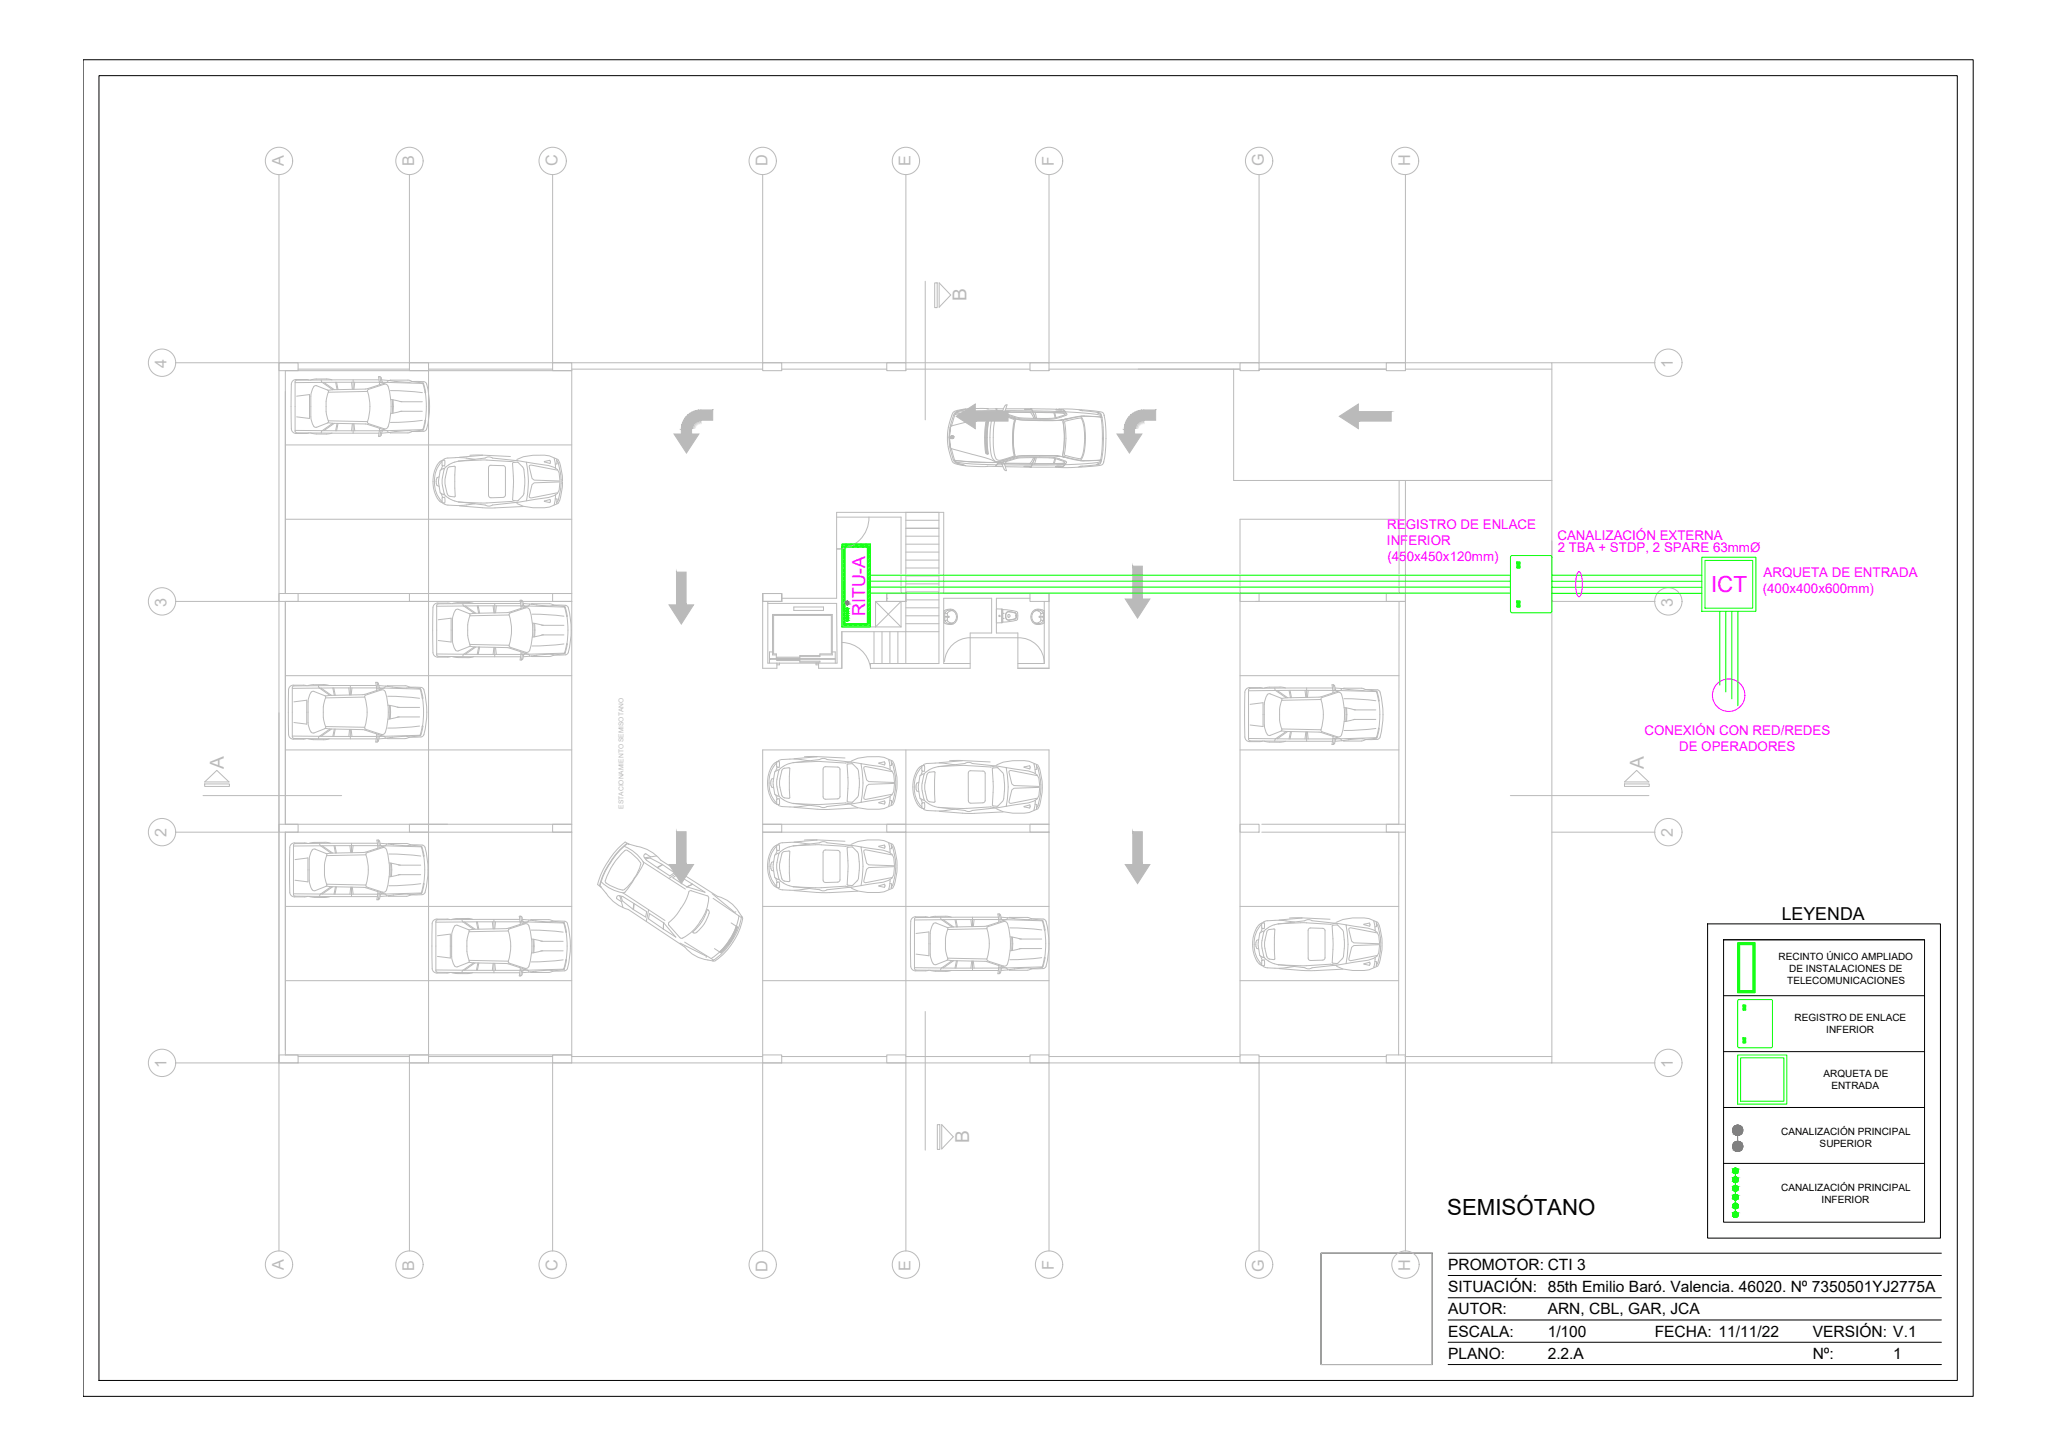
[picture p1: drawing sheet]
<svg xmlns="http://www.w3.org/2000/svg" width="594mm" height="420mm" viewBox="0 0 594 420" stroke-linecap="round" stroke-linejoin="round" font-family="sans-serif">
<defs><g id="words">
<text font-size="6.4" fill="#f0f" x="494.2" y="171">ICT</text>
<text font-size="6.4" x="418" y="350.8">SEMISÓTANO</text>
<g font-size="5.5" fill="#bababa">
<text x="279.2" y="86.9" transform="rotate(-90 279.2 86.9)">B</text>
<text x="64.7" y="222.1" transform="rotate(-90 64.7 222.1)">A</text>
<text x="474.7" y="222.1" transform="rotate(-90 474.7 222.1)">A</text>
<text x="279.9" y="330" transform="rotate(-90 279.9 330)">B</text>
</g>
<text font-size="5.1" fill="#f0f" x="249.9" y="177.8" transform="rotate(-90 249.9 177.8)">RITU-A</text>
<text font-size="5.1" x="514.6" y="265.7">LEYENDA</text>
<g font-size="4.7" fill="#bababa">
<text x="81.9" y="48" transform="rotate(-90 81.9 48)">A</text>
<text x="119.6" y="48" transform="rotate(-90 119.6 48)">B</text>
<text x="161" y="48" transform="rotate(-90 161 48)">C</text>
<text x="221.6" y="48" transform="rotate(-90 221.6 48)">D</text>
<text x="263" y="48" transform="rotate(-90 263 48)">E</text>
<text x="304.4" y="48" transform="rotate(-90 304.4 48)">F</text>
<text x="365" y="48" transform="rotate(-90 365 48)">G</text>
<text x="407.3" y="48" transform="rotate(-90 407.3 48)">H</text>
<text x="48.1" y="106.3" transform="rotate(-90 48.1 106.3)">4</text>
<text x="483.1" y="106.3" transform="rotate(-90 483.1 106.3)">1</text>
<text x="48.1" y="175.2" transform="rotate(-90 48.1 175.2)">3</text>
<text x="483.1" y="175.2" transform="rotate(-90 483.1 175.2)">3</text>
<text x="48.1" y="241.8" transform="rotate(-90 48.1 241.8)">2</text>
<text x="483.1" y="241.8" transform="rotate(-90 483.1 241.8)">2</text>
<text x="48.1" y="308.4" transform="rotate(-90 48.1 308.4)">1</text>
<text x="483.1" y="308.4" transform="rotate(-90 483.1 308.4)">1</text>
<text x="81.9" y="366.8" transform="rotate(-90 81.9 366.8)">A</text>
<text x="119.6" y="366.9" transform="rotate(-90 119.6 366.9)">B</text>
<text x="161" y="367.1" transform="rotate(-90 161 367.1)">C</text>
<text x="221.6" y="367.2" transform="rotate(-90 221.6 367.2)">D</text>
<text x="263" y="366.9" transform="rotate(-90 263 366.9)">E</text>
<text x="304.4" y="366.7" transform="rotate(-90 304.4 366.7)">F</text>
<text x="365" y="367.3" transform="rotate(-90 365 367.3)">G</text>
<text x="407.3" y="367.1" transform="rotate(-90 407.3 367.1)">H</text>
</g>
<g font-size="4.5">
<text x="418.2" y="366.7">PROMOTOR: CTI 3</text>
<text x="418.2" y="373.1">SITUACIÓN: 85th Emilio Baró. Valencia. 46020. Nº 7350501YJ2775A</text>
<text x="418.2" y="379.6">AUTOR:</text>
<text x="447" y="379.6">ARN, CBL, GAR, JCA</text>
<text x="418.2" y="386">ESCALA:</text>
<text x="447" y="386">1/100</text>
<text x="477.9" y="386">FECHA: 11/11/22</text>
<text x="523.5" y="386">VERSIÓN: V.1</text>
<text x="418.2" y="392.4">PLANO:</text>
<text x="447" y="392.4">2.2.A</text>
<text x="523.5" y="392.4">Nº:</text>
<text x="546.8" y="392.5">1</text>
</g>
<g font-size="3.9" fill="#f0f">
<text x="400.6" y="152.7">REGISTRO DE ENLACE</text>
<text x="449.8" y="156">CANALIZACIÓN EXTERNA</text>
<text x="400.6" y="157.4">INFERIOR</text>
<text x="449.9" y="159.4">2 TBA + STDP, 2 SPARE 63mmØ</text>
<text x="400.7" y="162">(450x450x120mm)</text>
<text x="509.3" y="166.5">ARQUETA DE ENTRADA</text>
<text x="509.1" y="171.1">(400x400x600mm)</text>
<text x="474.9" y="212.3">CONEXIÓN CON RED/REDES</text>
<text x="484.9" y="216.9">DE OPERADORES</text>
</g>
<g font-size="2.9">
<text x="513.7" y="277.3">RECINTO ÚNICO AMPLIADO</text>
<text x="516.7" y="280.8">DE INSTALACIONES DE</text>
<text x="516.2" y="284.3">TELECOMUNICACIONES</text>
<text x="518.3" y="294.7">REGISTRO DE ENLACE</text>
<text x="527.4" y="298.2">INFERIOR</text>
<text x="526.6" y="311">ARQUETA DE</text>
<text x="528.9" y="314.4">ENTRADA</text>
<text x="514.4" y="327.6">CANALIZACIÓN PRINCIPAL</text>
<text x="525.5" y="331.1">SUPERIOR</text>
<text x="514.4" y="343.9">CANALIZACIÓN PRINCIPAL</text>
<text x="526.1" y="347.4">INFERIOR</text>
</g>
<text font-size="1.9" fill="#bababa" x="180.1" y="233.5" transform="rotate(-90 180.1 233.5)">ESTACIONAMIENTO SEMISOTANO</text>
</g></defs>
<!-- layer: CAJETIN -->
<g fill="none" stroke="#000" stroke-width=".29">
<path d="M24 17.3h545.9v385.9h-545.9zM28.6 21.8h536.7v376.8h-536.7zM493.2 266.8h67.2v90.7h-67.2zM497.8 271.4h58v81.5h-58zM497.8 271.4h58M497.8 287.5h58M497.8 303.7h58M497.8 319.8h58M497.8 336h58M381.5 361.9h32.1v32.1h-32.1zM418.2 374.8h142.5M418.2 368.3h142.5"/>
<path d="M418.2 361.9h142.5M418.2 394h142.5M418.2 387.6h142.5M418.2 381.2h142.5"/>
</g>
<!-- layer: 0 -->
<g fill="none" stroke="#bababa" stroke-width=".29">
<path d="M80.6 104.8h367.6v202.1h-367.6zM82.4 107h82.7v64.4h-82.7zM86.1 106.6h32.1M123.8 106.6h35.8M123.8 107v64.4M165.1 106.6h55.2M225.8 106.6h30.3M261.6 106.6h35.9M303 106.6h55.1M356.3 106.6v32.1h91.9M363.6 106.6h36.7M405.9 106.6h42.3"/>
<path d="M82.4 128.5h82.7M404.1 138.7v32.7M405.9 138.7v168.2M82.4 149.9h82.7M241.6 158.5h1.5v22.5h17.1v-7.3M241.6 149.3h18.6v22.1M261.6 148v34.4h-18.5v10.6h-6.7v-1.5h5.4l-.2-17.3h-19.9M271.2 148v43.6h-19.8v1.4h28.8v-10.2h6.2v-10h-13.9v18.8h7.7M404.1 149.9h-46v154.7M448.2 156.2v17.5M82.4 173.7h82.7v64.3h-82.7zM123.8 173.7v64.3"/>
<path d="M220.3 171.4v21.6h4.1v-1.5h-2.7v-17.8M256.1 172.8h.1M261.6 172.8h.1M297.5 171.4h-25v-23.4h-30.9v24.8h-15.8M301.6 173.7v17.9h-7.6M303 171.4v21.6h-9v-10.2h-6.2v-10h9.7M362.6 173.7h43.2M362.6 171.4h43.2M404.1 173.7l-.1 64.3h-39.6M82.4 195.1h82.7M280.2 184.2h13.8M358.1 195.1h45.9"/>
<path d="M80.6 205.8v101.1M82.4 216.6h82.7M220.3 216.6h82.7v21.4h-82.7zM261.6 216.6v21.4M358.1 216.6h45.9M82.4 240.3h82.7v64.3h-82.7zM123.8 240.3v64.3M261.6 240.3v64.3M364.4 240.3h39.6l-.1 64.3M82.4 261.7h82.7M220.3 261.7h82.7M358.1 261.7h45.9"/>
<path d="M82.4 283.2h82.7M220.3 283.2h82.7M358.1 283.2h45.9M86.1 305.1h32.1M123.8 305.1h35.8M165.1 305.1h55.2M220.3 304.6v-64.3h82.7v64.3M225.8 305.1h30.3M261.6 305.1h35.9M303 305.1h55.1M363.6 305.1h36.7M405.8 305.1h42.4"/>
<path d="M381.5 361.9h32.1v32.1h-32.1z"/>
<circle cx="80.6" cy="46.5" r="3.9"/>
<circle cx="118.3" cy="46.5" r="3.9"/>
<circle cx="159.6" cy="46.5" r="3.9"/>
<circle cx="220.3" cy="46.5" r="3.9"/>
<circle cx="261.6" cy="46.5" r="3.9"/>
<circle cx="303" cy="46.5" r="3.9"/>
<circle cx="363.6" cy="46.5" r="3.9"/>
<circle cx="405.8" cy="46.5" r="3.9"/>
<circle cx="46.8" cy="104.7" r="3.9"/>
<circle cx="481.8" cy="104.7" r="3.9"/>
<circle cx="46.8" cy="173.7" r="3.9"/>
<circle cx="481.8" cy="173.7" r="3.9"/>
<circle cx="46.8" cy="240.3" r="3.9"/>
<circle cx="481.8" cy="240.3" r="3.9"/>
<circle cx="46.8" cy="306.9" r="3.9"/>
<circle cx="481.8" cy="306.9" r="3.9"/>
<circle cx="80.6" cy="365.2" r="3.9"/>
<circle cx="118.3" cy="365.2" r="3.9"/>
<circle cx="159.6" cy="365.2" r="3.9"/>
<circle cx="220.3" cy="365.2" r="3.9"/>
<circle cx="261.6" cy="365.2" r="3.9"/>
<circle cx="303" cy="365.2" r="3.9"/>
<circle cx="363.6" cy="365.2" r="3.9"/>
<circle cx="405.9" cy="365.2" r="3.9"/>
</g>
<!-- layer: SIMBOLOGIA -->
<g fill="#bababa" stroke="#bababa" stroke-width=".29">
<path d="M193.2 249.6h7.1l-3.5 5.6z"/>
<path d="M325 249.6h7.1l-3.6 5.6z"/>
<path d="M386.8 120.2l5.5-3.5v7.1z"/>
<path d="M322.6 125.3h7.2l-3.6 5.5z"/>
<path d="M276.1 120.2l5.6-3.5v7.1z"/>
<path d="M194.7 125.3h7.2l-3.6 5.5z"/>
<path d="M325 173h7.1l-3.6 5.5z"/>
<path d="M193.2 174.7h7.1l-3.5 5.5z"/>
<path d="M195.4 240.2l2.7 9.4v-9.4zM195.4 240.2l2.7 9.4h-2.7z"/>
<path d="M327.2 240.2l2.7 9.4v-9.4zM327.2 240.2l2.7 9.4h-2.7z"/>
<path d="M392.3 121.6h9.5v-2.7zM392.3 118.9h9.5l-9.5 2.7z"/>
<path d="M330.3 121.3h3.5v-2.9zM330.3 118.4h3.5l-3.5 2.9z"/>
<path d="M329.7 118.4h.6v2.9zM329.7 118.4l.3 3 .3-.1zM329 118.6l.7-.2 .3 3zM329 118.6l.7 2.8h.3zM328.3 118.8l.7-.2 .7 2.8zM328.3 118.8l1.1 2.7 .3-.1zM327.7 119l.6-.2 1.1 2.7zM327.7 119l1.4 2.7 .3-.2zM327.1 119.4l.6-.4 1.4 2.7zM327.1 119.4l1.7 2.4 .3-.1zM326.6 119.8l.5-.4 1.7 2.4zM326.6 119.8l2 2.2 .2-.2zM326.1 120.3l.5-.5 2 2.2zM326.1 120.3l2.2 2 .3-.3zM326.1 120.3l2.2 2-2.6-1.5zM325.7 120.8l2.4 1.7 .2-.2zM325.7 120.8l2.4 1.7-2.8-1.1zM325.3 121.4l2.7 1.4 .1-.3zM325.3 121.4l2.7 1.4-2.9-.8zM325.1 122l2.7 1.1 .2-.3zM325.1 122l2.7 1.1-2.9-.4zM324.9 122.7l2.8 .7 .1-.3zM324.9 122.7l2.8 .7-3-.1zM324.7 123.3l3 .4v-.3zM324.7 123.3l3 .4-3 .3zM324.7 124h3v-.3z"/>
<path d="M324.7 124l3 1.3v-1.3zM324.7 124l3 1.3h-3z"/>
<path d="M281.7 121.6h9.4v-2.7zM281.7 118.9h9.4l-9.4 2.7z"/>
<path d="M202.4 121.3h3.4v-2.9zM202.4 118.4h3.4l-3.4 2.9z"/>
<path d="M201.7 118.4h.7v2.9zM201.7 118.4l.4 3 .3-.1zM201.1 118.6l.6-.2 .4 3zM201.1 118.6l.7 2.8h.3zM200.4 118.8l.7-.2 .7 2.8zM200.4 118.8l1.1 2.7 .3-.1zM199.8 119l.6-.2 1.1 2.7zM199.8 119l1.4 2.7 .3-.2zM199.2 119.4l.6-.4 1.4 2.7zM199.2 119.4l1.7 2.4 .3-.1zM198.7 119.8l.5-.4 1.7 2.4zM198.7 119.8l1.9 2.2 .3-.2zM198.7 119.8l1.9 2.2-2.4-1.7zM198.2 120.3l2.2 2 .2-.3zM198.2 120.3l2.2 2-2.6-1.5zM197.8 120.8l2.4 1.7 .2-.2zM197.8 120.8l2.4 1.7-2.8-1.1zM197.4 121.4l2.6 1.4 .2-.3zM197.4 121.4l2.6 1.4-2.9-.8zM197.1 122l2.8 1.1 .1-.3zM197.1 122l2.8 1.1-3-.4zM196.9 122.7l2.9 .7 .1-.3zM196.9 122.7l2.9 .7-3-.1zM196.8 123.3l3 .4v-.3zM196.8 123.3l3 .4-3 .3zM196.8 124h2.9l.1-.3z"/>
<path d="M196.8 124l2.9 1.3v-1.3zM196.8 124l2.9 1.3h-2.9z"/>
<path d="M327.2 163.5l2.7 9.5v-9.5zM327.2 163.5l2.7 9.5h-2.7z"/>
<path d="M195.4 165.2l2.7 9.5v-9.5zM195.4 165.2l2.7 9.5h-2.7z"/>
</g>
<!-- layer: AUTOS -->
<g fill="none" stroke="#bababa" stroke-width=".29">
<path d="M85.5 109.6l3.8 .1M85.5 109.6a1.39 1.39 0 0 0-1.4 1.3v12.9a1.39 1.39 0 0 0 1.4 1.4M85.7 114.4l3.7-.5v6.9l-3.7-.4M89.8 114.4v6a4.1 4.1 0 0 0 1.2 3l3.6-1.2 .2-.7M89.8 114.4a4.1 4.1 0 0 1 1.2-3l3.7 1.3 .2 .3-.7 2.9M92.8 109.7l.2 .7M93 110.4l3.1 2.1M93.5 110.4l3 2.1M94.2 115.9v3M94.2 118.9l.6 2.7M95.9 109.7l-1.2-.3-3.4 .1-1.7 .2M96.1 112.5l-1.4 .2"/>
<path d="M96.9 110.4l.5 2.1M97.2 110.4l.4 2.1M101.5 110.4l.3 2M102 109.7v2.7M102.5 110.4l-.3 2M106.1 113l-11.3 .3M106.1 113a14.2 14.2 0 0 1 0 8.7M109.5 109.7l-23.8 .1-.5 .4v14.3l.2 .4 24.1 .2M109.6 110.4l-24.4 .1M109.7 108.8l.3 1.7M110.1 109.1l.3 1.2 .6 .3M110.1 109.1l-.2-.3h-.6l.3 1.8"/>
<path d="M110.2 109.7l2.4 .2M111.7 110.4l-5.9 1.9-9.7 .2M112.1 111.6l-.5-.6h-.7l-4.5 1.4-.3 .6M112.1 111.6a20.3 20.3 0 0 1 0 11.6M112.1 109.8l-.4 .6M112.6 109.9l5.2-.1 1.2 .4M112.6 109.9l1.6 .2M112.8 112.8l4.6 .1 4.6 .5M112.8 115.4l2.7 .5M113.3 115.4v4M113.5 115.5v3.8M114 110.1l4.2 .3"/>
<path d="M115.5 115.9l.6 .1M115.6 115.9l.3 .1M115.9 118.8h-.3M116.1 118.8h5.9M116.1 116h5.9M116.1 118.8l-3.3 .6M119 110.2l3.1 .4a21.9 21.9 0 0 1 .8 10.7M119 110.2l-.8 .2M119 110.2h3.4l.5 .2a21.9 21.9 0 0 1 .8 11l-.3 1.7a1.42 1.42 0 0 1-.7 1.4l-3.7 .1M122.2 110.7l-11.8-.3h-.8l-.1 .7M122.2 110.6h.1M122.2 110.6l.2 .2"/>
<path d="M122.3 110.8l.6 2.5M122.9 113.2v.3M275.8 119.6l-1.3 3.8M276.5 118.9l-.7 .7M276.5 118.9h.1M278.7 118.2l-2 .5-1 .6-1.3 3.9M278.7 118.2h-.3a4.2 4.2 0 0 0-3.2 .9 16.5 16.5 0 0 0 .2 14.5l2 .7 1.1 .1-2.1-.6-.8-.4-1.3-4.1M278.7 118.2l-2.2 .7M278.8 118.2h-.1M278.8 118.2h.1M285 118l-6.2 .2M285 118h.1"/>
<path d="M285 118h.2M285.2 118h2.5M285.2 118h.1M287.5 119.5l-2.3 .9-10.5 2.7M287.7 119.5l.3-.1 1.2 .3 3.9 1.3a34.8 34.8 0 0 0-.1 10.8l-.5 .2a15.4 15.4 0 0 1-5 1.3M287.7 118h2.1M287.7 118v.1M287.7 118.1l.8 1-.6 .2h-7.9l-4.2 .3M287.7 118l.1 .2M287.7 118h.1M287.8 118.2h.1M287.8 118.2l.8 .9"/>
<path d="M287.9 119.3h-6.3l-5.8 .3M287.9 119.3a3.8 3.8 0 0 0-1.8 3.7l-.2 4.2a10.7 10.7 0 0 0 .9 5.4l.9 .8M287.9 119.3h.1M288.6 119.1h.1M288.9 119l-.3 .1M289.5 119h-.6M289.5 118.8l-.1 .4h.5l.2-.2M289.5 118.8h.1M289.6 118.6h-5.3a35.1 35.1 0 0 0-8.1 .6M289.6 118.6a1.62 1.62 0 0 1 1.2-1.7l-.5 1.8-.2 .3M289.6 118.6l-.1 .2M290.1 119l.3-.1 .4 .6-1.9-.5"/>
<path d="M290.3 118.6h7.8M290.5 119.1h7.1M290.5 118h7.2l.2 .2M290.7 119.5l.8 .3a15.6 15.6 0 0 0 7.1 1M295.9 118.2h1.7zM297.7 118l.2 .2M297.7 118l7.4 .2M297.7 118h.1M297.9 118.2l.3 .7M297.9 118.2l.4 .7M297.9 118.2h.1M298.2 118.6l9.4 .3-2.3-.1"/>
<path d="M298.2 118.9l-7.8 .1M298.2 118.9l-.7 .1 1.1 1.8M298.2 119l.8 1.8h-.4M298.2 119h.7l.5 1.8M298.2 119l.8 1.8h.4M298.3 118.9l9.5 .3M298.3 118.9l-.1 .1M298.9 119.1l5.4 .1M304.6 119.2l2.5 .1 .5 .4a13.5 13.5 0 0 1-7.5 1.1h-.7M305 118.3l1.6 .1zM305.1 118.2h.1M305.1 118.2h.5"/>
<path d="M305.6 118.2h.1a2.08 2.08 0 0 1 2 .8l.1 .2M305.6 118.2l3.9-.1 2.5 .4M307.1 118.4l1 1.1a.47 .47 0 0 1-.6 .6l-1.4 .5M307.1 118.4h.1M307.2 119.3h.1M307.7 118.9l2.1 .1a31.5 31.5 0 0 1 8 1l.2 .4M307.8 119.2h.1M307.9 119.3l.1 .1M311.7 118.3l6.3 .7 .6 .2 .3 .7M312 118.5l3.8 .4a2.52 2.52 0 0 1 2.3 .9 34 34 0 0 1-.3 14l-.7 .4-5.2 .5M312 118.5l.2 .1M317.3 119.1h-.5l.5 .3a1.09 1.09 0 0 1 .9 1.1"/>
<path d="M318.9 119.9a31.6 31.6 0 0 1-.5 14.2l-2 .5-4.8 .3M318.9 119.9h.1M85.2 124.3l24.4 .1M89.3 125l-3.8 .2M89.6 125l1.3 .3h3.4l1.6-.2M93 124.4l-.2 .6M94.7 122.1l1.4 .1M94.8 121.5l11.3 .3M96.1 122.2l9.7 .2 5.9 2M96.1 122.2l-3.1 2.2M96.5 122.3l-3 2.1M97.4 122.3l-.5 2.1"/>
<path d="M97.6 122.3l-.4 2.1M101.8 122.4l-.3 2M102 122.4v2.7M102.2 122.4l.3 2M106.1 121.7l.3 .6 4.5 1.5 .7-.1 .5-.5M109.5 123.6l.1 .7M110 124.3l-.3 1.7M111 124.1l-.6 .4-.4 1.3-.7 .2 .3-1.8M111.7 124.3l.4 .6M114.2 124.6l-1.6 .3M118.2 124.4l.8 .2M118.2 124.4l-4.2 .3"/>
<path d="M119 124.6l-1.2 .4-5.2-.1-2.4 .2M122 121.4l-4.6 .4-4.6 .2M122.2 124.1l-12.6 .3M122.2 124.1l-3.2 .5M122.2 124.1h.1M122.4 123.9l-.2 .2M122.9 121.3l-.7 2.8M122.9 121.3l-.6 2.6M126.7 139.5l.4 2.8 1.3 .6M126.7 138.6v.9M126.8 137.7a1.64 1.64 0 0 0-.6 2.5l.6 .2M127.6 133.3a8.9 8.9 0 0 0 0 11.5"/>
<path d="M127.6 133l-.4 .2a9 9 0 0 0-.4 11.3l.2 .2M127.7 133v1.4l.7 .2M127.8 132.9l-.1 .1M127.9 134.5l-.6 1.2M128.2 132.8l-.3 .1M128.4 132.9h-.6M128.4 135.2l-1.3 .6-.4 2.8M128.4 132.9v1.6M129.2 135.5l-.7 2.8 .1 2M129.2 135.5l.5-.7 1.5-.2 .3 .2v8.5l-.3 .2-1.5-.3-.5-.6M137.2 132.7l-4.6-.6-3.6 .2-.9 .4M139.2 131.4l8.2 .4"/>
<path d="M139.3 131.4l-3.6 .1M139.4 131.5l-6.7 .5M146 135.1l-.2-.4-.5-.2-3.5-.2-.6 .4-.1 8.4 .3 .5h3.9l.6-.4 .1-8.1M149.2 132.9l-1.6 .4-7.8-.5-7.3 .3a7 7 0 0 0-4 2.1l-.8 3.6 .6 3.9a6.1 6.1 0 0 0 3 2l1.2 .3 6.8 .3 8.3-.5 1.6 .4M149.3 132.7a16.4 16.4 0 0 1 9.4-1.1l2.5 1.1a13.7 13.7 0 0 1 1.3 6.2M149.3 133l2.7 .5M149.4 133l-8.5-1.1-.8 .4-7.7 .9M149.5 133.5h.1M149.5 133.5l-1.2 .1-.3 .2 .3 5.2-.3 5.3 .3 .2h1.4M149.6 133.5l1.6 1.8a20.5 20.5 0 0 1 .1 7.1l-.4 .8M157.2 133.3l1.6-.4 .2 .6M157.2 133.2l1.7 .6v-.3"/>
<path d="M160 132.3l.5 2.8M160.8 132.9a15.7 15.7 0 0 1 1.2 5.5M160.8 132.7l.1 1.2-.5 .1M161 135.8l-7.7-1.5-.4 .1-.1 .3 .9 3.5 .6 .4 7.2 .3M161.5 139.2l-7.2 .2-.6 .5-.9 3.4 .1 .3 .4 .2 7.7-1.5M161.7 139l-.2-2.4-.5-1-1-.7-1.6-.5-6.4-.9 .4 2.1a26.2 26.2 0 0 1-.4 9l6.4-.9 1.6-.5 1-.7 .5-1 .2-2.4M162 139.6a14.5 14.5 0 0 1-1.2 5.6M162.1 138.4v1.2M162.5 139.1a13.4 13.4 0 0 1-1.3 6.3 13.4 13.4 0 0 1-11.9 0M274.2 126.4l.3 2.7zM274.2 126.1v.3M274.5 129.1l1.2 3.8 8.2 .6 3.8-.1"/>
<path d="M274.5 123.4l-.3 2.7zM274.5 123.4a10.9 10.9 0 0 0-.2 5.7l.2 .1M274.6 129.4l9.9 2.8 2.8 1.1M274.6 126.1v.3M274.6 126.2v.2M274.6 126.4l.1 .1M274.7 126.1l-.1 .1M274.7 126.5v.1M274.7 126l-.1 .1M274.7 126v.5M274.7 126.5h.1M274.7 126.5l.1 .1"/>
<path d="M274.7 126h.1M274.8 126v.6M274.8 126.3v.1M274.8 126.6h.1M274.8 126.2h.1M274.8 126.3v.3M274.8 126.2v.1M274.8 126.4h.1M274.8 125.9l-.1 .1M274.8 126.4v.1M274.8 126.1v.1M274.8 126.4v.2"/>
<path d="M274.8 125.9h.1M274.8 125.9v.3M274.8 126.1h.1M274.8 126.4l.1 .1M274.9 126.5h.1M274.9 126.5v-.2v.3M274.9 126.6h.1M274.9 126v.1M274.9 125.9v.1M274.9 125.9h-.1M274.9 125.9v.7M275 126h-.1"/>
<path d="M275 126h.1M275 125.9h-.1M275 125.9l-.3 .1M275 125.9h.1M275 125.9l-.1 .1M275 125.9v.4l.1-.2M275 126.5h-.1M275 126.6h-.1M275 126.5h.1M275 125.8l.2 .1M275 126l.1 .1M275 126.5v.1"/>
<path d="M275.1 125.9v.4M275.1 126.5h-.1M275.1 126.6h-.1M275.1 126.1h.1M275.1 126h.1M275.1 126.4v.2zM275.1 126.4v.1M275.1 126.7h-.1M275.1 125.9h.1M275.1 126.6h.1M275.1 126.5h.1M275.1 126.4v.2"/>
<path d="M275.1 126.1v.1M275.1 126v.1M275.1 125.9v.7M275.1 126.4h.1M275.1 125.9l.1 .1M275.1 126.2l.1 .1M275.2 126.3h-.1M275.2 126.5h.1M275.2 126.2l.1 .1zM275.2 126h.1M275.2 126.2h.1M275.2 125.9v.1"/>
<path d="M275.2 126.1h.1M275.2 126.3h.1M275.2 126l-.1 .1M275.2 126.3v.2M275.2 126.5l-.1 .1M275.2 126v.5M275.2 126l.1 .1M275.3 126.5l-.2 .1M275.3 126v.1M275.3 126.2v.1M275.3 126.4l-.1 .1M275.3 126.1v.1"/>
<path d="M275.3 126.3h.1M275.3 126.2v.2M275.3 126.3v.1M275.3 126.4v.1M276 133.3l-.3-.4 4.9 .5 7.2 .1 .6 .2-.9 1M276 133.3l.4 .3M276 133.4a57.1 57.1 0 0 0 11.8 .8M276.4 133.6l2.2 .8M276.4 133.6h.1M278.6 134.4v.1M278.6 134.5l6.2 .2M278.6 134.5h.1"/>
<path d="M284.8 121.8l.6-.2a38.8 38.8 0 0 0 0 9.5l-.6-.1a23.8 23.8 0 0 1 0-9.2zM284.8 134.7h.1M285 121.8l.4-.1-.4 4.7 .4 4.6h-.4a24.1 24.1 0 0 1 0-9.2zM285 134.7h-.2M285 134.7h2.5M285 134.7h.1M285.1 121.7l-.4 4.7 .3 4.6M285.3 121.7l-.4 4.7 .3 4.6M287.5 134.7h.1M287.6 134.7h.1M287.6 134.7h2.1M287.6 134.6h.1"/>
<path d="M287.6 134.6v.1M287.7 133.4h.1M287.8 120.2a1.87 1.87 0 0 1 2.3 0l2.8 1a32 32 0 0 0-.1 10.5l-2.1 .7a3.5 3.5 0 0 1-2.8 .3 5.7 5.7 0 0 1-1-4 18.5 18.5 0 0 1 .8-8.4zM287.9 134.2h1.6M288.4 133.7l-.7 .9M288.4 133.7h.1M288.5 133.7h.3M288.7 133.8l1.9-.5-.4 .6M288.7 133.8h.6M289.4 134h.1M289.9 133.9l-.1-.2-.5-.1 .1 .4M289.9 133.9a1.67 1.67 0 0 1 .6 1.6l.1 .4a1.19 1.19 0 0 1-1-1.2l-.2-.7"/>
<path d="M289.9 133.9h.3M290.2 134.2l7.8 .1M290.2 133.8l7.9 .2M290.3 133.8h7.2M290.4 134.8l7.1 .1M292.6 132.1l-4.6 1.4 .4 .2 4.4-1.3M292.6 132.1h.1M292.7 120.7a22.3 22.3 0 0 0 7.7 .7M292.7 120.7h.1M292.8 132.4h.1M292.8 132.4a21.7 21.7 0 0 1 7.8-.5h1.1a10.4 10.4 0 0 1 4.2 .6M292.9 120.5l-4.3-1.4-.5 .2 4.6 1.4"/>
<path d="M292.9 120.5h.1M292.9 120.5a19 19 0 0 0 7.1 .6l4.3-.1 1.7-.4M295.7 134.7h1.7zM297.6 134.9h7.4M297.6 134.9h.1M297.7 134.8l-.2 .1M297.8 134.8l-.3 .1M298.1 134l-.4 .8M298.1 134l9.5-.1a1.51 1.51 0 0 1-1.8 1h-.3M298.1 134l-.3 .8M298.1 133.9v.1M298.5 132.2h-1.4a15.2 15.2 0 0 0-6.5 1.1"/>
<path d="M298.5 132.2l-1.1 1.7 .7 .1M298.8 133.9h5.4M298.9 132.1l-.8 1.8M298.9 132.1l-.4 .1M298.9 132.1l.4 .1M299.3 132.2l-.5 1.7h-.7M299.3 132.2h.7a12.3 12.3 0 0 1 7.5 1.3l-.5 .3-2.5 .1M300.3 131.5l-5.2 .1-2.4 .5M300.3 131.6h-3.6a8.5 8.5 0 0 0-4.1 .5M300.3 131.6h4.8l2.4 .5-2.1-.4zM300.4 121.5l-5.2-.2-2.4-.5a.62 .62 0 0 1 .5 .4 .62 .62 0 0 1-.2 .6 30.3 30.3 0 0 0 0 10.1l-.4 .2M300.4 121.4h5.1l2.1-.3-2.5 .3z"/>
<path d="M304.6 132.4l-.4 1.5h.2l.4-1.4M304.8 134.7h1.7zM305 120.6l-.4-1.4h-.3l.4 1.5M305 134.9h.5M305 134.9h.1M305.2 134.3l2.3-.1-9.4 .1M305.9 132.5h.1M306 132.5l1.4 .5a.48 .48 0 0 1 .6 .6l-1 1.1M306 120.6h.1M307.1 133.8h.1M307.5 132.1h.1M307.5 132.1h.2"/>
<path d="M307.6 121.7l4.6-1a16.5 16.5 0 0 1-.1 11.8l-4.6-1.1a35.5 35.5 0 0 0 .1-9.7zM307.6 121.1h.1M307.7 132.1h.1M307.7 132.1l.4 .1a23.6 23.6 0 0 0 9.6 .7M307.8 121l-.6 .2a1.03 1.03 0 0 0-.1 1.4 36.2 36.2 0 0 1-.2 9.1l.6 .4M307.8 121h.1M307.8 133.8h.1M311.9 134.7l-2.6 .3-3.8-.1M312 134.6l-.1 .1M312.2 120.3l-4.5 .9a.56 .56 0 0 0-.7 .6 30.8 30.8 0 0 1 0 9.9l2.1 .6 3 .6M317.7 132.9h.1M317.8 120.4l-4-.2a16.9 16.9 0 0 0-6 .8"/>
<path d="M317.8 120.4h.2M317.8 120.4h.1M317.8 132.9v.2a.98 .98 0 0 1-1.1 .5l-9.1 .6M317.8 132.9h-.1M318 120.4a42.6 42.6 0 0 1-.1 12.5M318 120.4l.2 .1M318.1 132.8a2.31 2.31 0 0 1-1.4 1.4h.4M318.1 132.8l-.3 .1M318.1 132.8h.1M318.2 120.5l-6-.3a11.2 11.2 0 0 1 1.3 7.2 8.8 8.8 0 0 1-1.5 5.6l6.1-.2M318.6 126.3v.8zM127 144.7l.6 .4"/>
<path d="M127.4 142.5l.5 1.2M127.7 143.7l.7-.1v1.6h-.7zM127.9 145.2l.3 .1M128.1 145.5l.9 .3 2.5 .2M128.6 140.3l.6 2.3M132.4 144.9l7.7 .9 .8 .3 1.3-.3 7.2-.7M132.7 146.1l6.7 .5M137.2 145.5l-3.5 .4-2.2 .1M150.9 143.3l-1.3 1.2M151.1 146.3l-8.7 .4-3-.1M152 144.6l-2.7 .5M157.2 144.7v.1"/>
<path d="M158.9 144.6v-.4l-1.6 .5M159 144.6l-.2 .5-1.5-.3M160.4 144l.5 .1-.1 1.3M160.4 143.3l-.4 2.5M160.5 142.9l-.1 .5M126.6 179l3.7-.5v6.9l-3.7-.4M130.2 174.3l-3.8-.1a1.34 1.34 0 0 0-1.4 1.3v12.9a1.39 1.39 0 0 0 1.4 1.4l3.8-.2M131.7 176l.7-.1 3.1 1.3 .3 .4-.7 2.8v3.1l.6 3-3.6 1.5a3.1 3.1 0 0 1-1.4-3.1v-6.4l.4-1.4zM132.2 174h3.4l1.2 .3M132.2 174l-1.7 .3M133.7 174.3l.2 .7M133.9 175l3.1 2.1"/>
<path d="M134.4 175l3 2.1M137 177.1l-1.4 .2M137.8 174.9l.4 2.2M138.1 174.9l.4 2.2M142.4 174.9l.2 2.1M142.9 174.2v2.8M143.3 174.9l-.2 2.1M147 177.6l-11.3 .2M147 177.6a14.2 14.2 0 0 1 0 8.7M147.3 177l-.3 .6M150.4 174.3l-23.8 .1-.5 .4v14.3l.2 .4 24.1 .2M150.5 174.9l-24.4 .2"/>
<path d="M150.5 175l-.1 .7M150.5 174.9l12.6 .4M150.5 175.1l-.3-1.8 .7 .2 .4 1.4 .6 .3M150.6 173.4l.3 1.7M151.1 174.3l2.3 .2M152.6 175l-5.9 1.9-9.7 .2M153 176.2l-.3-.5-.6-.2-4.8 1.5M153 176.1a18.8 18.8 0 0 1-.3 12.1l-.9 .2-4.5-1.5M153 174.4l-.4 .6M153.4 174.4l5.3-.1 1.2 .5M153.4 174.4l1.7 .3M153.7 177.4l4.6 .1 4.6 .4"/>
<path d="M153.7 179.9l2.7 .6M154.9 174.7l1.2 .1a8.1 8.1 0 0 0 3.8-.1M159.9 174.8l2.9 .3M159.9 174.7l3.7 .2a1.42 1.42 0 0 1 .7 1.4l.5 3.2 .1 3.3-.3 3.2-.5 2.4M162.9 175.1l.2 .1M163.1 175.2l.7 2.8M163.1 175.2h.1M163.7 178.1l.3 3.9-.3 3.8M84.4 198.5v14.3M84.9 198.1l-.5 .4M88.5 198l-3.8-.1a1.34 1.34 0 0 0-1.4 1.3v12.9a1.39 1.39 0 0 0 1.4 1.3l3.8-.1M90.5 197.7h3.4l1.2 .3"/>
<path d="M90.5 197.7l-1.7 .3M92 198l.2 .7 3.1 2.1M92.7 198.7l3 2.1M96.1 198.6l.4 2.2M96.4 198.6l.4 2.2M100.7 198.6l.3 2.1M101.2 198v2.7M101.6 198.6l-.2 2.1M108.7 198l-23.8 .1M108.8 198.6l-24.4 .2M108.8 198.7l-.1 .7M108.8 198.6l12.6 .4"/>
<path d="M108.8 197h-.3l.3 1.8M108.9 197l.4 .4 .3 1.2M108.9 197l.3 1.8M109.4 198l2.3 .2M109.6 198.6l.6 .3M110.1 199.2l.7 .1a8 8 0 0 1 1.3 4.9v2.9a12.9 12.9 0 0 1-1.1 4.8l-.9 .2-4.5-1.5-.3-.6M110.1 199.2l-4.5 1.5-.3 .6M111.3 198.1l-.4 .6-6.1 1.9M113.2 198.4l4.2 .3M113.4 198.4l-1.7-.2 5.3-.2 1.2 .4-.8 .3M121.4 198.9l.7 2.8M121.4 198.9l-3.2-.4 3.7 .1a1.42 1.42 0 0 1 .7 1.4 24.8 24.8 0 0 1-.3 12.4l-.7 .4-3.4 .1"/>
<path d="M121.4 198.9h.1M121.4 198.9l.2 .2M121.6 199.1l.5 2.4M126.1 188.8l24.4 .2M130.5 189.6l1.7 .3M135.6 186.6l1.4 .2M135.7 186.1l11.3 .2M136.8 189.6l-1.2 .3h-3.4M137 186.8l-3.1 2.1-.2 .7M137 186.8l9.7 .2 5.9 1.9 .4 .6M137.4 186.8l-3 2.1M138.2 186.8l-.4 2.2"/>
<path d="M138.5 186.8l-.4 2.2M142.6 186.9l-.2 2.1M142.9 186.9v2.8M143.1 186.9l.2 2.1M147 186.3l.3 .6M150.4 188.2l.1 .7M150.5 188.8l-.3 1.8h.3M150.9 188.8l-.3 1.8M151 190.2l-.4 .4M151.9 188.7l-.6 .3-.3 1.2M153.4 189.5l-2.3 .2M154.2 180v3.9"/>
<path d="M154.4 180v3.9M155.1 189.2l-1.7 .3M156.4 180.5l6.5 .1M156.4 183.4l-2.7 .6M156.5 180.5l.3 .1M156.8 183.3l-.3 .1M159.9 189.1l-1.4-.2-3.6 .3M159.9 189.1l-1.2 .5-5.3-.1M162.8 188.8l-2.9 .4M162.9 183.3l-6.5 .1M162.9 186l-4.6 .4-4.6 .1M163.1 188.6l-12.6 .4"/>
<path d="M163.1 188.7l-.2 .1M163.1 188.7h.1M163.6 186l-.5 2.7M163.8 185.9l-.2 .2M163.8 185.9l-.7 2.8M164.1 188.4l-.3 .5-.5 .2-3.4 .1M360.6 199.2v14.3l.2 .4 24 .2M360.9 198.6l3.8 .1M360.9 198.5a1.39 1.39 0 0 0-1.4 1.4v12.9M368.2 198.7l.2 .7 3 2.1M368.9 199.4l3 2.1M371.3 198.7l-1.2-.3h-3.4l-1.7 .3"/>
<path d="M372.3 199.4l.4 2.1M372.6 199.3l.4 2.2M376.9 199.3l.2 2.1M377.4 198.6v2.8M377.8 199.3l-.2 2.1M384.8 198.7l-23.7 .1-.5 .4M384.9 199.4l-24.3 .1M385 199.4l-.1 .7M385 199.3l12.6 .4M385 197.7h-.3l.3 1.8M385 197.7l.4 .2 .5 1.6 .5 .1M385.1 197.8l.3 1.7"/>
<path d="M385.6 198.7l2.3 .2M387.1 199.4l-5.9 1.9-9.8 .2M387.5 198.8l-.4 .6M387.9 198.8l5.3-.1 1.2 .5M387.9 198.9l1.6 .2M389.4 199.1l3.6 .3 1.4-.2M394.4 199.2l3.2 .4M394.4 199.1l3.4 .1 .5 .2 .3 .5M397.6 199.9l.5 2.4M397.6 199.6h.1M397.6 199.6l.5 1.7 .1 1.1M397.6 199.6v.3"/>
<path d="M398.6 199.9a24.8 24.8 0 0 1-.1 13.2l-.7 .4-3.4 .1M84.4 212.6l24.4 .1M84.4 212.8l.5 .4M84.9 213.3l23.8 .1M84.9 202.7l3.7-.5v6.9l-3.7-.5M88.8 213.3l1.3 .3h3.4l1.6-.3M89 208.6a4 4 0 0 0 1.2 3.1l.5-.1M93.8 210.4l-3.1 1.3M93.9 210.3l1.4 .2M94 209.8l11.3 .2M94 201.5l-.2-.6-3.4-1.3a3 3 0 0 0-1.4 3.1v5.9M94 209.8l-.2 .6"/>
<path d="M95.3 210.5l-3.1 2.1-.2 .7M95.3 210.5l10 .3M95.3 200.8l-1.4 .2M95.7 210.5l-3 2.1M96.5 210.5l-.4 2.2M96.8 210.5l-.4 2.2M101 210.6l-.3 2.1M101.2 210.6v2.8M101.4 210.6l.2 2.1M104.8 200.6l-9.5 .2M105.3 210.8l5.6 1.8 .4 .6M105.3 201.3l-11.3 .2-.6 2.6v3.1l.6 2.6"/>
<path d="M105.3 201.3a14.2 14.2 0 0 1 0 8.7M108.7 211.9l.1 .7 12.6-.3M108.8 212.5l-.3 1.8h.3M109.2 212.6l-.3 1.7M109.6 212.7l-.3 1.2-.4 .4M110.2 212.4l-.6 .3M111.7 213.2l-2.3 .2M112 201.1l4.6 .1 4.6 .4M112 203.6l3.1 .6 6.1 .1M112.5 203.7v3.9M112.7 203.7v3.9M113.4 212.9l-1.7 .2"/>
<path d="M114.9 204.2l.2 .1M115.1 207l-.2 .1M118.2 212.9l-1.4-.3-3.6 .3M118.2 212.8l-1.2 .5-5.3-.2M121.2 209.7l-4.6 .4-4.6 .1M121.2 207h-6.1l-3.1 .7M121.4 212.4l-3.2 .5M121.4 212.4h.1M121.6 212.2l-.2 .2M122.1 201.7l.2 3.9-.2 4.2M122.1 209.6l-.7 2.8M122.1 201.5v.3"/>
<path d="M122.1 209.8l-.5 2.4M224.4 220l.6-.1 .1 .9-.1 .8-.7-.2M224.4 219.9l-.1 .2M224.8 219.9l-.3 .1M226 219.3l3.7-.1 4.1 .5M226 219.3l-1.3 .4M232.3 218.5h3l8.7 .4M236 218.5l-6.7 .6M245.8 220l-1.6 .3-7.8-.4-7.3 .3a7.2 7.2 0 0 0-4 2l-.2 .5M245.9 219.7a16.4 16.4 0 0 1 9.4-1l2.5 1.1a13.7 13.7 0 0 1 1.3 6.2M256.7 219.4l.4 2.4M257.4 219.9a15.1 15.1 0 0 1 1.3 6.8"/>
<path d="M257.4 219.7l.1 1.3-.5 .1M274.3 219.7l2.9-.1 8.8 .4M277.9 219.7l-6.7 .5M359.5 212.8a1.39 1.39 0 0 0 1.4 1.4M360.6 213.3l24.3 .1M361 203.4l3.8-.5v6.9l-3.8-.4M364.7 214l-3.8 .2M365 214l1.3 .3h3.4M366.2 200.4h.6l3.1 1.2 .3 .4-.6 2.9-.1 3 .7 3-3.6 1.5a3.1 3.1 0 0 1-1.5-3.1l.1-6.4 .4-1.4zM370.1 211.1l1.3 .1M370.2 210.5l11.3 .2M371.3 214l-1.6 .3"/>
<path d="M371.4 211.2l-3 2.1-.2 .7M371.4 211.2l9.8 .2 5.9 1.9M371.4 201.5l-1.3 .2M371.9 211.2l-3 2.2M372.7 211.2l-.4 2.2M373 211.2l-.4 2.2M377.1 211.3l-.2 2.1M377.4 211.3v2.8M377.6 211.3l.2 2.1M381.5 202l-11.3 .2M381.5 202a14.2 14.2 0 0 1 0 8.7M381.5 202l.3-.6 4.5-1.5 .7 .1a8.3 8.3 0 0 1 1.3 4.9l-.1 3.7-.7 3.6"/>
<path d="M381.5 210.7l.3 .6 4.5 1.5 .7-.1 .5-.5M384.9 212.6l.1 .7 .8 .1 11.8-.4M385 213.2l-.3 1.8h.3M385.4 213.3l-.3 1.7M385.5 214.6l-.5 .4M386.4 213.1l-.7 .3-.2 1.2M387.1 213.3l.4 .6M387.9 213.9l-2.3 .2M388.2 201.8l4.6 .1 4.6 .4M388.2 204.3l3.3 .7M388.7 204.4v3.9M388.9 204.4v3.9"/>
<path d="M389.5 213.6l-1.6 .3M390.9 207.8l-2.7 .6M391 204.9l.3 .1M391.3 207.7l-.3 .1M391.4 205h5.9M391.4 207.8h5.9M391.5 207.8h-.6M394.4 213.6a13 13 0 0 0-5 0M394.4 213.5l-1.2 .5-5.3-.1M397.3 213.2l-2.9 .4M397.4 210.4l-4.6 .4-4.6 .1M397.6 213.1l-.3 .1"/>
<path d="M397.6 213.1h.1M398.1 202.3a23.9 23.9 0 0 1-.5 10.8M398.2 210.3l-.1 1.1-.5 1.7M221.7 226.1a7.3 7.3 0 0 0 2.2 5.9l.4 .2M222.9 221.3l-1 2.7-.2 2.1M223.4 224.7a1.48 1.48 0 0 0-.8 2l.2 .6 .6 .2M224 229.5l.5 1.2M224 220.2l.3-.1v1.3M224 220.2l-1.1 1.1M224.3 220.3a8.8 8.8 0 0 0 0 11.6M224.4 230.7l-.1 1.5 .8 .1M224.5 221.5l-.5 1.2"/>
<path d="M224.5 232.3l.3 .1M224.9 222.7l-.6 3.6 .6 3.2 .5 .8M225 230.6l-.6 .1M225 230.6l.1 1.7M225 222.3l-1.2 .6-.5 3.1 .5 3.4 1.2 .6M225.4 230.4l2.6 1.3M226.6 221.8h1.5v8.6l-.3 .1-1.5-.2-.5-.6M226.6 221.8l-.5 .3-.3 .4-.6 2.9v1.5l.6 2.8M228 231.7l1.1 .4 6.9 .2 8.2-.4 1.6 .3M229.1 232l7.6 .9M229.3 233.1l8.5 .7 9.9-.5M233.8 232.5l-4.6 .5-3.2-.1-1.2-.4"/>
<path d="M236.7 232.9l1.3 .3 .8-.3M237.7 222.1v8M237.7 222.1l.2-.5 .5-.2 3.6 .1 .4 .2 .2 .5-.1 8.1-.5 .4-3.6 .1M237.7 230.1l.2 .5 .5 .2M244.7 220.9l.2 5.2-.2 5.2 .2 .3 1.2 .1M244.9 220.6l1.3-.1 1.4 1.4M244.9 220.6l-.2 .3M245.9 220l2.8 .5M246 220.1l-8.4-1.1-.9 .3-7.7 1M246 232.1l-7.1 .8M247.5 221.9l.4 .8M247.9 222.7l.2 2.1"/>
<path d="M248.1 224.8l.1 2-.3 3-1.8 1.9M248.7 231.7l-2.8 .5M253.9 231.7l1.5 .5 .2-.3M253.9 231.7l1.6-.4 .1 .6M255.6 220.3l-.2-.3-1.6 .4 1.7 .5 .1-.3M255.6 220.3v.2M257 231.1l.5 .1-.1 1.3M257.1 221.8v.4M257.1 230l-.4 2.8M257.6 222.8l-7.7-1.5-.4 .2v.3l.8 3.4 .6 .5 7.2 .3M258.1 226.2l-7.2 .3-.6 .5-.8 3.4v.3l.5 .2 7.6-1.5M258.3 226l-.2-2.4-.5-.9-1-.7-1.6-.5-6.3-1 .3 2.1a26.2 26.2 0 0 1-.3 9.1l6.3-1 1.6-.5 1-.7 .5-.9 .2-2.5"/>
<path d="M258.7 226.7a14.5 14.5 0 0 1-1.3 5.5M259.1 226.2a13.4 13.4 0 0 1-1.3 6.2 13.4 13.4 0 0 1-11.9 .1M263.6 227.2l.4 2.9 .9 2M264.1 227.3a7.5 7.5 0 0 0 2.1 5.7M264.9 232.1l.6 .8 .7 .4M265.2 227.7l.5 2.8 1.3 .6M265.2 226.8v.9M265.4 225.9a1.64 1.64 0 0 0-.6 2.5l.6 .2M265.9 230.7l.5 1.2M265.9 221.3l-.1 .1a6.7 6.7 0 0 0-2.2 5.9M266.2 221.2l-.3 .1M266.2 221.5a7.5 7.5 0 0 0-2.1 5.8"/>
<path d="M266.2 233.3l.1-1.4 .7-.1v1.7M266.2 233.3l.8 .2M266.4 222.7l-.5 1.2M266.4 233.4l.3 .1M266.7 221l-.3 .1M267 221.1l-.8 .1M267 223.4l-1.3 .6-.5 2.8M267 221.1l-.1 1.7-.6-.2-.1-1.4M267.2 228.5l.7 2.6 .6 .4M267.2 226l.8-2.8 2-.3v8.6M267.2 226v2.5M267.4 231.5l1.8 1.1 1.9 .6 6.4 .3"/>
<path d="M267.9 220.5l-1.2 .4M270 231.4l-.2 .3-1.3-.2M270.1 220.3l2.1 .1 3.5 .5M270.1 220.4l-2.2 .1M271 233.1l7.7 .9 .8 .3 1.3-.3 7.1-.7M271.3 234.3l8.4 .6 10-.4M275.7 233.7a25.3 25.3 0 0 1-7.8 .4l-1.2-.4M280.3 222.6l3.6 .1 .6 .4v8.1M280.3 222.5l-.4 .2-.2 .5v8.1M280.8 220.5l7.1 .7M280.8 220.5l-1.3-.4-.8 .4-7.7 .9M284.5 231.2l-.2 .4-.4 .2-3.5 .1-.5-.2-.2-.4"/>
<path d="M286.6 232.5l.2 .2M286.8 225.7l-.2 6.8M286.8 232.7l1.2 .1M287.8 233.4l-1.7-.4-8.6 .5M287.8 221.1l-1.7 .4-7.8-.5-7.2 .3a7.2 7.2 0 0 0-4.1 2.1l-.7 2.8-.1 1.3 .6 3.2 .6 .8M287.9 220.9a16.4 16.4 0 0 1 9.3-1.1l2.5 1.1a14 14 0 0 1 1.3 6.2M287.9 221.2l2.7 .5M288.2 221.7l1.3 1.3M288.2 221.7l-1.5 .1 .1 3.9M289.5 231.5l-1.5 1.3M289.5 223l.4 .8 .2 2.2M290.1 226l-.2 4.6-.4 .8"/>
<path d="M290.6 232.8l-2.7 .5M297.5 232.8l-.1 .5-1.7-.4 1.7-.5 .1 .4M297.5 221.7l-.1-.6-1.7 .4 1.7 .5 .1-.3M298.6 220.5l.4 2.4M298.7 233.7l-.1 .3M298.9 232.2l.5 .1-.1 1.3M299 222.9v.5M299 231.1l-.3 2.6M299.3 221.1a15.7 15.7 0 0 1 1.3 5.5M299.3 220.9l.1 1.2-.5 .2M299.5 224l-7.6-1.5-.4 .1-.1 .3 .8 3.5 .6 .4 7.3 .3M300.1 227.4l-7.3 .2-.6 .5-.8 3.4 .1 .3 .4 .2 7.6-1.5"/>
<path d="M300.3 227.2l-.3-2.4-.4-1-1.1-.7-1.5-.5-6.4-.9 .3 2.1a26.2 26.2 0 0 1-.3 9l6.4-.9 1.5-.5 1.1-.7 .4-1 .3-2.4M300.6 227.8a15.1 15.1 0 0 1-1.3 5.6M300.6 226.6v1.2M301 227.3a13.7 13.7 0 0 1-1.3 6.3 13.4 13.4 0 0 1-11.8 0M84.8 244.3l25.1-.1 11.8 .3M85.2 248.2l3.7-.4v6.9l-3.7-.5M88.8 243.6l-3.7-.2a1.57 1.57 0 0 0-1.4 2.1v11.3a1.6 1.6 0 0 0 1.4 2.2l3.7-.2M89.2 258.8l1.2 .3 3.4 .1 1.6-.3M92.3 243.5l.3 .7 3 2.2M93 244.2l3.1 2.1M94.1 246.4l-3.3-1.2a2.99 2.99 0 0 0-1.5 3v6.5l.9 2.2M94.1 256l-3.1 1.2h-.5l-.3-.3"/>
<path d="M94.1 246.4l.3 .5-.7 2.8v3l.7 2.8-.3 .5M94.3 255.9l1.3 .2M94.3 255.3l11.3 .3M95.4 243.5l-1.2-.3-3.3 .1-1.7 .3M95.6 256.1l-3 2.1-.3 .7M95.6 256.1l9.7 .2 6 1.9M95.6 246.4l-1.3 .1M96.1 256.1l-3.1 2.1M96.5 244.2l.4 2.1M96.7 244.2l.5 2.1M96.9 256.1l-.4 2.1M97.2 256.1l-.5 2.1"/>
<path d="M101.1 244.2l.2 2M101.3 256.2l-.2 2M101.5 243.5v2.7M101.5 256.2v2.7M101.8 256.2l.2 2M102 244.2l-.2 2M105.6 246.8l-11.3 .3M105.9 246.3l4.6-1.5h.7a8 8 0 0 1 1.2 4.9v3.7l-.8 3.6M105.9 256.2l4.8 1.5 .7-.3 .2-.4M106 246.3l-.3 .3a15.3 15.3 0 0 1 0 9.2l.3 .3M109 243.5l-23.8 .1-.4 .5v14.2l.2 .4 24 .2M109.1 257.4v.8"/>
<path d="M109.1 244.2v.8M109.1 258l-.3 1.8h.4M109.2 242.6l.4 1.7M109.6 258.1l-.4 1.7M109.6 242.9l.3 1.2 .6 .4M109.6 242.9l-.2-.3h-.6l.3 1.8M109.6 259.4l-.4 .4M109.8 243.5l2.3 .2M110.5 257.9l-.6 .4-.3 1.2M111.3 258.2l.4 .5M111.7 243.7l-.4 .5-6 1.9-9.7 .3M112.1 258.7l-2.3 .2"/>
<path d="M112.1 243.7l1.6 .2M112.3 243.6h5M112.3 246.6l4.6 .2 4.6 .4M112.3 243.6l-.2 .1M112.4 249.2l3 .6h6.1M112.8 249.2v4M113.1 249.3v3.8M113.6 243.9l3.6 .3 1.3-.2M113.7 258.4l-1.6 .3M115.2 249.8h.3M115.5 252.6h-.3M117.4 243.6l1.1 .4"/>
<path d="M118.5 244l3.2 .5M118.5 258.4l-1.3-.2-3.6 .3M118.5 258.4l-1.2 .4-5.2-.1M118.5 244h3.4l.6 .2a21.9 21.9 0 0 1 .8 11.1l-.5 2.4M121.5 252.6h-6.1l-3 .6M121.5 255.2l-4.6 .4-4.6 .2M121.7 257.9l-11.8 .3-25.1-.1M121.7 244.7l.6 2.4M121.7 257.9l-3.2 .5M121.8 244.5l-.1 .2M121.8 244.5l.1 .1M121.9 244.7l.5 2.6"/>
<path d="M122.3 247.1l.1 .2M122.4 247.3l.3 3.9-.3 3.9M122.4 255.1l-.6 2.8M122.8 257.7l-.3 .4-.6 .3h-3.4M173.7 254.7a11.6 11.6 0 0 0 6.2 3.1M174.8 254.3l.3 .7M178.9 258.7h.1M178.9 258.7l-.7 .1-.1 .7 1.4 .9M179 258.7l.9 .2 3.2 2-.3 1.7-3.1-2.5-.3-1.3M179 258.7l.9 3.4M179.9 257.8l12.2 8M180.4 244.4a11.6 11.6 0 0 1 5.3 4.5l12.3 7.9"/>
<path d="M181 243.6l2.9 .8a11.3 11.3 0 0 1 6.9 4l16.5 10.5a10.8 10.8 0 0 1 6.9 5.7M181 243.6a25 25 0 0 0-7.8 12.1l1.9 2.3a11.3 11.3 0 0 0 6.4 4.7l16.3 10.8M181.2 243.7a24.7 24.7 0 0 0-7.9 12.1M181.2 245.6l2.3 1.8 1.5 1.7M181.2 245.6l-.3-.1a11.6 11.6 0 0 0-3.8 4.1l-1.1 1.9-1.2 2.8M181.5 243.8l.1-.1-1-.6a25.3 25.3 0 0 0-8 12.3l.9 .8 .1-.2M185 249v.7M185 249.7a14 14 0 0 1-5 7.3 12.2 12.2 0 0 1-4.9-2M185.7 248.9l.1 .6M185.8 249.5a43.1 43.1 0 0 1-5.7 8.3h-.2M186.2 247.7l.6 .7M186.4 248l1.4-.2 3.5 1.8-1.5 .9-3.1-2.1"/>
<path d="M187.9 247.4l-1.4-.9a.67 .67 0 0 0-.5 .5 .67 .67 0 0 0 .2 .7M189.7 247.2l-3.5 .5M189.9 250.6l1.5-.9 3.4 2.3-1.3 .9zM194.3 253.5l1.3-.9 8 5.1a18.4 18.4 0 0 1-9.3-4.2zM196 251.7l-2.8 2M199.7 257.2l4.5 1.5M199.7 257.2l-.7 .2a23.6 23.6 0 0 1-5.9 9.1l.1 .7 3.4 3.7a10.1 10.1 0 0 0 5.7-4.9 11.7 11.7 0 0 0 2.4-7l-.4-.3M200 255.3l-1.6 .8M205.7 258.1l6.5 5.4 .3-.2M206 259.4l8.1 5.5M221.7 250.1a7.2 7.2 0 0 0 2.2 5.9l.4 .2M222.9 245.3l-1 2.7-.2 2.2"/>
<path d="M223.4 248.8a1.48 1.48 0 0 0-.8 2l.2 .5 .6 .2M224 244.2l.3-.1v1.3M224 253.6l.5 1.2M224 244.2l-1.1 1.1M224.3 244.4a8.8 8.8 0 0 0 0 11.5M224.4 244h.6l.1 .8-.1 .8-.7-.2M224.4 254.8l-.1 1.5 .8 .1M224.4 244l-.1 .1M224.5 245.6l-.5 1.2M224.5 256.3l.3 .1M224.8 243.9l-.3 .1M224.9 246.7l-.6 3.7 .6 3.2 .5 .8"/>
<path d="M225 254.7l-.6 .1M225 254.7l.1 1.7M225 246.3l-1.2 .6-.5 3.1 .5 3.4 1.2 .6M225.4 254.4l2.6 1.4M226 243.4l3.7-.2 4.1 .6M226 243.4l-1.3 .4M226.6 245.9l-.5 .2-.3 .5-.6 2.8v1.5l.6 2.8M227.8 245.7l-1.2 .2M227.9 245.7l.2 .3v8.4l-.3 .2-1.5-.3-.5-.6M228 255.8l1.1 .3 6.9 .3 8.2-.5 1.6 .4M229.1 256l7.6 .9 .9 .3 1.2-.3 7.2-.7M229.3 257.2l6.7 .5"/>
<path d="M232.3 242.6l3-.1 8.7 .4M233.8 256.6l-4.6 .5-3.2-.1-1.2-.4M236 242.6l-6.7 .5M237.7 246.1v8.1M237.7 246.1l.2-.5 .5-.2 3.6 .2 .4 .2 .2 .4-.1 8.1-.5 .4-3.6 .1M237.7 254.2l.2 .4 .5 .2M244.7 244.9l.2 5.2-.2 5.3 .2 .2 1.2 .1M244.9 244.7l1.3-.1 1.4 1.3M244.9 244.6l-.2 .3M245.8 244l-1.6 .4-7.8-.5-7.3 .3a7.2 7.2 0 0 0-4 2.1l-.2 .4M245.9 243.8a16 16 0 0 1 9.4-1.1l2.5 1.1a13.7 13.7 0 0 1 1.3 6.2M245.9 244.1l2.8 .5"/>
<path d="M246 244.1l-7.2-.7-1.2-.3-.9 .3-7.7 .9M247.5 245.9l.4 .8M247.7 257.3l-8.7 .5-3-.1M247.9 246.8l.2 2.1M248.1 248.8l.1 2.1-.3 2.9-1.8 1.9M248.7 255.7l-2.8 .5M253.9 255.8l1.5 .4 .2-.3M253.9 244.3l1.6 .6 .1-.3M253.9 255.8l1.6-.5 .1 .6M255.6 244.3l-.2-.3-1.5 .4M255.6 244.3v.3M256.7 243.4l.4 2.9"/>
<path d="M257 255.1l.5 .1-.1 1.3M257.1 254l-.4 2.9M257.4 244a15.1 15.1 0 0 1 0 12.3M257.4 243.8l.1 1.2-.5 .2M257.6 246.9l-7.7-1.5-.4 .1v.4l.8 3.4 .6 .4 7.2 .3M258.1 250.3l-7.2 .2-.6 .5-.8 3.4v.3l.5 .2 7.6-1.5M258.3 250.1l-.2-2.4-.5-1-1-.7-1.6-.5-6.3-.9 .3 2.1a26.2 26.2 0 0 1-.3 9l6.3-.9 1.6-.6 1-.6 .5-1 .2-2.4M259.1 250.2a13.4 13.4 0 0 1-1.3 6.3 13.4 13.4 0 0 1-11.9 0M124.7 273.2l.1 5.6a1.6 1.6 0 0 0 1.4 2.2l3.8-.2M126.3 270.2l3.8-.5v6.9l-3.8-.4M130 265.6l-3.8-.2a1.57 1.57 0 0 0-1.4 2.1l-.1 5.7M133.5 265.5l.2 .7 3 2.2"/>
<path d="M134.2 266.2l3 2.1M134.9 265.2l-3.3 .1-1.3 .3M135 265.2l1.5 .3M135.4 277.9l1.3 .1M135.5 277.3l11.3 .3M135.5 277.4l-.3 .6-3.3 1.2a3 3 0 0 1-1.5-3v-6a4.1 4.1 0 0 1 1.3-3h.4l3.4 1.5-.7 3v3l.7 2.7M136.7 278l9.7 .2 6 1.9 .4 .6M136.7 268.4l-1.3 .1M136.7 278l-3 2.2M137.2 278l-3 2.2M137.6 266.2l.4 2.1M137.9 266.2l.4 2.1"/>
<path d="M138 278.1l-.4 2.1M138.3 278.1l-.4 2.1M142.2 266.2l.2 2M142.4 278.2l-.2 2M142.6 265.5v2.7M142.6 278.2v2.7M142.9 278.2l.2 2M143.1 266.2l-.2 2M146.8 268.8l-11.3 .2M146.8 268l-10.1 .4M146.8 268.8l.3-.6 4.5-1.4h.7a8 8 0 0 1 1.3 4.9v3a12.9 12.9 0 0 1-1.1 4.7l-.9 .2-4.5-1.5-.3-.5M146.8 268.8a14.2 14.2 0 0 1 0 8.8"/>
<path d="M150.1 265.5l-24 .2-.2 .4v14.2M150.2 279.4v.7M150.2 266.2l-24.3 .1M150.2 266.2v.7M150.2 266.2l12.6 .3M150.2 266.4l-.2-1.8h.3l.4 .1 .3 1.4 .7 .4M150.4 264.6l.3 1.7M150.9 265.5l2.3 .2M151.7 279.9l-.7 .4-.3 1.3-.7 .2 .2-1.8M152.8 265.7l-.4 .5-5.6 1.9M153.2 265.7l5.3-.1 1.2 .4M153.2 265.7l1.6 .2"/>
<path d="M153.4 268.6l4.7 .1 4.5 .5M153.5 271.2l3.2 .6M154 271.2v4M154.2 271.3v3.8M154.7 265.9l3.6 .3 1.3-.2M156.3 271.8h.3M156.6 274.6h-.3M156.7 271.8h5.9M159.6 266l3.3 .5M159.7 266h3.3l.6 .2a21.9 21.9 0 0 1 .8 11.1l-.3 1.6a1.42 1.42 0 0 1-.8 1.4l-3.6 .1M162.6 274.6h-6.1l-3 .6M162.6 277.2l-4.5 .4-4.7 .2"/>
<path d="M162.8 279.9l-11.7 .3-25.2-.1M162.9 279.9l-3.3 .5M162.9 266.5l.6 2.8 .1-.3M162.9 266.4v.1M162.9 266.5l.7 2.6M162.9 279.9h.1M163.5 269.3l.3 3.9-.3 3.9M163.5 277.1l-.6 2.8M163.5 277.1l.1 .2M163.6 277.3l-.7 2.6M183.2 260.9l3.6 2.3-.3 1.6-3.5-2.1zM187.3 262.7l-.6 3.4"/>
<path d="M191.5 266.4l-3.9-2.6-.3 1.5 4.3 3M191.6 266.4l3.6 4.2-3.6-2.3M191.6 266.4v1.9M196.4 272.3l7.6 3.8-.1 .4M197.7 272.1l8.4 5.1M197.8 273.5a10.1 10.1 0 0 0 6.7 3.7M204.3 262.7a.69 .69 0 0 1 .5 1.1l-.2 .5a10.2 10.2 0 0 1-3.7 5.1l-.7-.1-.1-.3a12.8 12.8 0 0 0 4.2-6.3zM206.3 273.9l2 1.3M210.9 271.6l-1.2 1.5-1.8 1.8M211 271.7l-1.1 1.5-1.8 1.8M211.2 266.5l1.9 1.3M211.7 272.1a14.6 14.6 0 0 1-5.6 5.5l-.3-.1"/>
<path d="M212.6 267.4l-.9 2.4-1 1.7-1.5 2-1.4 1.4M212.8 267.5l-1 2.4-.9 1.7M212.9 267.6l-1 2.4-.9 1.7M213 267.7l-.7 1.8a15.6 15.6 0 0 1-4.1 5.6M213.4 264.5a19.4 19.4 0 0 1-8 12.3M214.2 264.6a20.1 20.1 0 0 1-8.4 12.8l-1.4-.2M214.2 264.6l.2 .2a13.8 13.8 0 0 1-2.8 7.3M264.1 279.7l.5 .4 23.7 .1M264.5 269.6l3.8-.5v6.9l-3.8-.5M268.2 264.9l-3.8-.1a1.34 1.34 0 0 0-1.4 1.3v12.9a1.39 1.39 0 0 0 1.4 1.4l3.8-.2M270.2 264.6l-1.7 .3M271.7 264.9l.2 .7 3.1 2.1"/>
<path d="M272.4 265.6l3 2.1M273.2 264.6h-3M273.2 264.6l1.6 .2M273.5 267.8l-3.4-1.3a3.1 3.1 0 0 0-1.4 3.1v5.9a4.2 4.2 0 0 0 1.2 3.1l3.6-1.3M273.5 267.8l.3 .4-.7 2.8v3.1l.6 2.6M273.6 277.2l1.4 .2M273.7 276.7l11.3 .2 .3 .6M273.7 276.7l-.2 .6M275 277.4l-3.1 2.1-.2 .7M275 267.7l-1.4 .2M275 277.4l9.5 .2M275.4 277.4l-3 2.1"/>
<path d="M275.8 265.5l.4 2.2M276.1 265.5l.4 2.2M276.2 277.4l-.4 2.1M276.5 277.4l-.4 2.1M280.4 265.5l.2 2.1M280.6 277.5l-.2 2.1M280.9 264.8v2.8M280.9 277.5v2.8M281.1 277.5l.2 2.1M281.3 265.5l-.2 2.1M284.5 277.6l6.1 1.9 .4 .6M285 267.4l-10 .3"/>
<path d="M285 268.2a14.2 14.2 0 0 1 0 8.7M285.3 267.6l4.5-1.5 .7 .1a7.8 7.8 0 0 1 1.3 4.9v2.9a12.9 12.9 0 0 1-1.1 4.8l-.9 .2M285.3 277.5l4.5 1.5M285.3 267.6l-.3 .6-11.3 .2M288.3 264.9l-24 .1-.2 .4v14.3M288.4 278.8l.1 .7M288.4 265.5l-24.3 .2M288.5 265.6l-.1 .7M288.5 265.5l12.6 .4M288.5 265.7l-.3-1.8 .7 .2 .3 1.4 .7 .3M288.6 263.9l.3 1.8M288.9 279.4l-.3 1.8"/>
<path d="M289.1 264.9l2.3 .1M289.9 279.3l-.7 .3-.3 1.4-.7 .2 .3-1.8M291 265l-.4 .6-5.6 1.8M291.4 265l5.3-.1a11.2 11.2 0 0 0 4.6 .5l.3 .1a1.42 1.42 0 0 1 .7 1.4 24.8 24.8 0 0 1-.3 12.4l-.4 .3-.9 .1a7.9 7.9 0 0 0-3.7 .4l-.3 .1M291.4 265l1.6 .3M291.7 267.9l4.6 .2 4.6 .4M291.7 270.5l3.3 .6M292.2 270.6v3.9M292.4 270.6v3.9M292.9 265.3l1.2 .1a8.1 8.1 0 0 0 3.8-.1l2.9 .4M293 279.8l-1.6 .2M294.5 271.1l.3 .1"/>
<path d="M294.8 273.9l-.3 .1M294.9 271.2h5.9M297.9 279.7l-1.4-.2-3.6 .3M300.8 279.4l-2.9 .4M300.8 265.7l.3 .1M300.8 273.9h-6l-3.1 .7M300.9 276.5l-4.6 .5-4.6 .1M301.1 279.2l-11.8 .4-25.2-.2M301.1 279.3l-.3 .1M301.1 265.8l.5 1.6 .1 1.2zM301.1 265.8h.1M301.1 279.3h.1"/>
<path d="M301.6 276.6l-.5 2.7M301.7 268.6l.3 3.9-.3 3.9M301.7 276.5l-.1 .1M301.7 276.4l-.6 2.9M361.8 272.7l.2 2.1 1 2.7M363 277.5l.7 .8 .6 .4M363.5 271.3a1.47 1.47 0 0 0-.8 2l.2 .5 .6 .3M364.1 276.1l.5 1.2M364.1 266.7l-.2 .1a6.8 6.8 0 0 0-2.1 5.9M364.3 266.6l-.2 .1M364.4 266.9a8.8 8.8 0 0 0 0 11.5M364.4 278.7l.7 .2"/>
<path d="M364.5 277.3l.6-.1v1.7M364.5 271.6v2.2l.5 2.5 .5 .6M364.5 277.3l-.1 1.4M364.6 268.1l-.5 1.2M364.6 278.8l.3 .2M364.9 266.4l-.3 .2M364.9 269.3l-.4 2.3M365.1 268.2l-.7-.3 .1-1.4h.6v1.7M365.1 268.9l-1.3 .6-.4 3 .4 3.4 1.3 .6M365.5 276.9l1.8 1.1 1.9 .6 6.4 .3M366 265.9l3.8-.1 4.1 .5M366.1 265.9l-1.3 .4"/>
<path d="M366.6 268.4l1.3-.2 .3 .3M366.6 268.4l-.4 .2-.3 .5-.7 2.8v1.5l.7 2.9M368.2 268.5v8.5l-.3 .1-1.5-.2-.5-.7M369.1 278.5l7.7 .9 .9 .4 1.3-.3M369.4 279.7l8.5 .6 9.9-.4M372.4 265.1l3-.1 8.7 .5M373.9 279.1l-4.6 .5-3.2-.1-1.3-.4M376.1 265.1l-6.7 .6M377.8 268.6v8.1l.2 .5 .5 .1M377.8 268.6l.2-.4 .5-.2 3.5 .1 .5 .2 .2 .5-.1 8-.6 .4-3.5 .2M384.9 267.2l1.4-.1 1.5 1.6 .2 .6M385 267.2l-.2 .2 .2 3.7"/>
<path d="M385 271.1l-.2 6.8 .2 .2 1.2 .1M385.9 266.5l-1.6 .4-7.8-.5-7.3 .4a6.9 6.9 0 0 0-4 2l-.2 .5M385.9 278.8l-1.6-.4-8.7 .5M386 266.3a16 16 0 0 1 9.4-1l2.5 1a13.5 13.5 0 0 1 1.3 6.3M386 266.6l2.7 .5M386.1 266.7l-7.2-.8-1.2-.3-.9 .3-7.7 .9M386.1 278.7l-7.2 .8M388 269.3l.2 2.1M388.2 271.4l.1 2-.3 2.9-1.8 1.9M388.8 278.3l-2.8 .4M395.6 278.4v-.5l-1.7 .5 1.6 .4 .1-.4M395.7 267.1l-.2-.5-1.6 .3 1.7 .6 .1-.4"/>
<path d="M396.8 265.9l.4 2.9M397.1 277.6l.5 .1-.1 1.3M397.2 276.5l-.4 2.9M397.5 266.5a15.1 15.1 0 0 1 0 12.3M397.5 266.3l.1 1.3-.5 .1M397.7 269.4l-7.7-1.5-.4 .2-.1 .3 .9 3.4 .6 .5 7.2 .2M398.2 272.8l-7.2 .3-.6 .5-.9 3.3 .1 .4 .4 .1 7.7-1.5M398.4 272.6l-.2-2.4-.5-1-1-.7-1.6-.5-6.4-.9 .4 2.1a26.2 26.2 0 0 1-.3 9.1l6.3-1 1.6-.5 1-.7 .5-1 .2-2.4M399.2 272.8a13.4 13.4 0 0 1-1.3 6.2 13.4 13.4 0 0 1-11.9 0M125.9 280.3l.4 .5 23.8 .1M130.3 280.8l1.7 .3M133.7 280.2l-.2 .7"/>
<path d="M136.5 280.9l-1.1 .2h-3.4M150.7 280.1l-.3 1.7M154.8 280.4l-1.6 .3M159.6 280.4l-1.3-.2-3.6 .3M159.7 280.4l-1.2 .4-5.3-.1-2.3 .2M268.5 280.2l1.7 .3M274.8 280.2l-1.2 .3h-3.4M296.7 280.2l-5.3-.1-2.3 .1"/>
</g>
<!-- layer: ICT_EXTERNA -->
<g fill="none" stroke="#0f0" stroke-width=".29">
<path d="M243.1 157.1h8.3v23.9h-8.3zM243.4 157.1l-.3 .3M243.8 157.1l-.7 .7M244 158h6.5v22.1h-6.5zM244 158.3l-.9 1M244 158.7l-.9 1M244 159.1l-.9 .9M244 159.5l-.9 .9M244 159.8l-.9 1M244.2 157.1l-1.1 1.1M244.5 157.1l-1.4 1.4M244.9 157.1l-1.8 1.8"/>
<path d="M245.3 157.1l-.9 .9M245.6 157.1l-.9 .9M246 157.1l-.9 .9M246.3 157.1l-.8 .9M246.7 157.1l-.9 .9M247.1 157.1l-.9 .9M247.4 157.1l-.9 .9M247.8 157.1l-.9 .9M248.1 157.1l-.8 .9M248.5 157.1l-.9 .9M248.9 157.1l-.9 .9M249.2 157.1l-.9 .9"/>
<path d="M249.6 157.1l-.9 .9M249.9 157.1l-.8 .9M250.3 157.1l-.9 .9M250.7 157.1l-.9 .9M251 157.1l-.8 .9M251.4 157.1l-.9 .9M251.4 157.4l-.9 1M251.4 157.8l-.9 1M251.4 158.2l-.9 1M251.4 158.6l-.9 .9M251.4 158.9l-.9 1M251.4 159.3l-.9 1"/>
<path d="M251.4 159.7l-.9 .9M244 160.2l-.9 1M244 160.6l-.9 .9M244 161l-.9 .9M244 161.3l-.9 1M244 161.7l-.9 1M244 162.1l-.9 .9M244 162.5l-.9 .9M244 162.8l-.9 1M244 163.2l-.9 .9M244 163.6l-.9 .9M244 164l-.9 .9"/>
<path d="M244 164.3l-.9 1M244 164.7l-.9 1M244 165.1l-.9 .9M244 165.4l-.9 1M244 165.8l-.9 1M244 166.2l-.9 1M244 166.6l-.9 .9M244 166.9l-.9 1M244 167.3l-.9 1M244 167.7l-.9 .9M244 168.1l-.9 .9M244 168.4l-.9 1"/>
<path d="M244 168.8l-.9 1M244 169.2l-.9 .9M244 169.6l-.9 .9M244 169.9l-.9 1M244 170.3l-.9 1M244 170.7l-.9 .9M244 171l-.9 1M244 171.4l-.9 1M244 171.8l-.9 .9M244 172.2l-.9 .9M244 172.6l-.9 .9M244 172.9l-.9 1"/>
<path d="M244 173.3l-.9 .9M244 173.7l-.9 .9M244 174.1l-.9 .9M244 174.4l-.9 1M244 174.8l-.9 .9M244 175.2l-.9 .9M244 175.5l-.9 1M244 175.9l-.9 1M244 176.3l-.9 .9M244 176.7l-.9 .9M244 177l-.9 1M244 177.4l-.9 1"/>
<path d="M244 177.8l-.9 .9M244 178.2l-.9 .9M244 178.5l-.9 1M244 178.9l-.9 1M244 179.3l-.9 .9M244 179.6l-.9 1M244.7 175.8v3.3M251.4 160.1l-.9 .9M251.4 160.4l-.9 1M251.4 160.8l-.9 1M251.4 161.2l-.9 .9M251.4 161.6l-.9 .9"/>
<path d="M251.4 161.9l-.9 1M251.4 162.3l-.9 1M251.4 162.7l-.9 .9M251.4 163l-.9 1M251.4 163.4l-.9 1M251.4 163.8l-.9 1M251.4 164.2l-.9 .9M251.4 164.5l-.9 1M251.4 164.9l-.9 1M251.4 165.3l-.9 .9M251.4 165.7l-.9 .9M251.4 166.1l-.9 .9"/>
<path d="M251.4 166.4l-.9 1M251.4 166.8l-.9 .9M251.4 167.2l-.9 .9M251.4 167.5l-.9 1M251.4 167.9l-.9 1M251.4 168.3l-.9 .9M251.4 168.7l-.9 .9M251.4 169l-.9 1M251.4 169.4l-.9 1M251.4 169.8l-.9 .9M251.4 170.2l-.9 .9M251.4 170.5l-.9 1"/>
<path d="M251.4 170.9l-.9 1M251.4 171.7l-.9 .9M251.4 172l-.9 1M251.4 172.4l-.9 1M251.4 172.8l-.9 .9M251.4 173.1l-.9 1M251.4 173.5l-.9 1M251.4 173.9l-.9 1M251.4 174.3l-.9 .9M251.4 174.6l-.9 1M251.4 175l-.9 1M251.4 175.4l-.9 .9"/>
<path d="M251.4 175.8l-.9 .9M251.4 176.1l-.9 1M251.4 176.5l-.9 1M251.4 176.9l-.9 .9M251.4 177.3l-.9 .9M251.4 177.6l-.9 1M251.4 178l-.9 1M251.4 178.4l-.9 .9M251.4 178.8l-.9 .9M251.4 179.1l-1.8 1.9M251.4 179.5l-1.5 1.5M251.4 179.9l-1.1 1.1"/>
<path d="M251.4 166.1h184.8M251.4 167.8h184.8M251.4 169.5h184.8M436.2 171.3h-184.8l-.9 .9M436.5 160.5l11.2-.1 .4 .2 .1 15.9-.2 .4h-11.3l-.4-.2v-15.8zM438.1 173.5h.9v1.8h-.9zM438.1 162.2h.9v1.9h-.9zM438.1 173.7h.9M438.1 174h.9M438.1 174.9h.9M438.1 175.1h.9M438.1 163.9h.9"/>
<path d="M438.1 163.6h.9M438.1 162.7h.9M438.1 162.5h.9M448.2 166.1h43.3M448.2 167.9h43.3M448.2 169.6h43.3M448.2 171.3h43.3M491.5 160.9h15.6v15.6h-15.6zM492.4 161.8h13.8v13.8h-13.8zM496.7 176.5v21.3M498.4 176.5v23.3M500.2 176.5v25.3"/>
<path d="M501.9 176.5v27.3M244 180l-.9 1M244.3 180.1l-.9 .9M244.7 180.1l-.9 .9M245 180.1l-.8 .9M245.4 180.1l-.9 .9M245.8 180.1l-.9 .9M246.1 180.1l-.9 .9M246.5 180.1l-.9 .9M246.9 180.1l-.9 .9M247.2 180.1l-.9 .9M247.6 180.1l-.9 .9"/>
<path d="M247.9 180.1l-.9 .9M248.3 180.1l-.9 .9M248.7 180.1l-.9 .9M249 180.1l-.9 .9M249.4 180.1l-.9 .9M249.7 180.1l-.9 .9M250.1 180.1l-.9 .9M251.4 180.3l-.7 .7M251.4 180.6l-.4 .4M251.4 181h.1M501.8 272.2h5v14.5h-5zM502.1 272.2l-.3 .2"/>
<path d="M502.3 272.2l-.5 .4M502.4 272.8h3.9v13.3h-3.9zM502.4 273l-.6 .6M502.4 273.2l-.6 .6M502.4 273.4l-.6 .6M502.4 273.7l-.6 .5M502.4 273.9l-.6 .6M502.4 274.1l-.6 .6M502.4 274.3l-.6 .6M502.4 274.6l-.6 .5M502.4 274.8l-.6 .6M502.4 275l-.6 .6"/>
<path d="M502.4 275.2l-.6 .6M502.4 275.5l-.6 .5M502.4 275.7l-.6 .6M502.4 275.9l-.6 .6M502.4 276.1l-.6 .6M502.4 276.4l-.6 .5M502.4 276.6l-.6 .6M502.4 276.8l-.6 .6M502.4 277.1l-.6 .5M502.4 277.3l-.6 .5M502.4 277.5l-.6 .6M502.4 277.7l-.6 .6"/>
<path d="M502.4 277.9l-.6 .6M502.4 278.2l-.6 .5M502.4 278.4l-.6 .6M502.4 278.6l-.6 .6M502.4 278.8l-.6 .6M502.4 279.1l-.6 .5M502.4 279.3l-.6 .6M502.4 279.5l-.6 .6M502.4 279.7l-.6 .6M502.4 280l-.6 .5M502.5 272.2l-.7 .7M502.7 272.2l-.9 .9"/>
<path d="M502.9 272.2l-1.1 1.1M503.1 272.2l-.5 .6M503.4 272.2l-.6 .6M503.6 272.2l-.6 .6M503.8 272.2l-.5 .6M504 272.2l-.5 .6M504.2 272.2l-.5 .6M504.5 272.2l-.6 .6M504.7 272.2l-.6 .6M504.9 272.2l-.6 .6M505.1 272.2l-.5 .6M505.3 272.2l-.5 .6"/>
<path d="M505.5 272.2l-.5 .6M505.7 272.2l-.5 .6M506 272.2l-.6 .6M506.2 272.2l-.5 .6M506.4 272.2l-.5 .6M506.6 272.2l-.5 .6M506.8 272.2l-.5 .6M506.8 272.4l-.5 .6M506.8 272.7l-.5 .5M506.8 272.9l-.5 .6M506.8 273.1l-.5 .6M506.8 273.3l-.5 .6"/>
<path d="M506.8 273.6l-.5 .6M506.8 273.8l-.5 .6M506.8 274l-.5 .6M506.8 274.3l-.5 .5M506.8 274.5l-.5 .5M506.8 274.7l-.5 .6M506.8 274.9l-.5 .6M506.8 275.1l-.5 .6M506.8 275.4l-.5 .5M506.8 275.6l-.5 .6M506.8 275.8l-.5 .6M506.8 276.1l-.5 .5"/>
<path d="M506.8 276.3l-.5 .6M506.8 276.5l-.5 .6M506.8 276.7l-.5 .6M506.8 276.9l-.5 .6M506.8 277.2l-.5 .5M506.8 277.4l-.5 .6M506.8 277.6l-.5 .6M506.8 277.9l-.5 .5M506.8 278.1l-.5 .6M506.8 278.3l-.5 .6M506.8 278.5l-.5 .6M506.8 278.8l-.5 .5"/>
<path d="M506.8 279l-.5 .5M506.8 279.2l-.5 .6M506.8 279.4l-.5 .6M506.8 279.7l-.5 .5M506.8 279.9l-.5 .6M501.9 288.8l.3-.2h9.3l.4 .2v13.3l-.2 .4h-9.4l-.4-.2zM502.4 280.2l-.6 .6M502.4 280.4l-.6 .6M502.4 280.6l-.6 .6M502.4 280.9l-.6 .6M502.4 281.1l-.6 .6M502.4 281.3l-.6 .6"/>
<path d="M502.4 281.5l-.6 .6M502.4 281.8l-.6 .5M502.4 282l-.6 .6M502.4 282.2l-.6 .6M502.4 282.4l-.6 .6M502.4 282.7l-.6 .6M502.4 282.9l-.6 .6M502.4 283.1l-.6 .6M502.4 283.4l-.6 .5M502.4 283.6l-.6 .5M502.4 283.8l-.6 .6M502.4 284l-.6 .6"/>
<path d="M502.4 284.2l-.6 .6M502.4 284.5l-.6 .6M502.4 284.7l-.6 .6M502.4 284.9l-.6 .6M502.4 285.2l-.6 .5M502.4 285.4l-.6 .5M502.4 285.6l-.6 .6M502.4 285.8l-.6 .6M502.4 286l-.6 .6M502.6 286.1l-.6 .6M502.8 286.1l-.5 .6M503 286.1l-.5 .6"/>
<path d="M503.2 286.1l-.5 .6M503.4 299.7h.8v1.5h-.8zM503.4 290.2h.8v1.5h-.8zM503.4 299.8h.8M503.4 291.5h.8M503.4 291.3h.8M503.4 290.6h.8M503.4 290.4h.8M503.5 286.1l-.6 .6M503.7 286.1l-.6 .6M503.9 286.1l-.5 .6M504.1 286.1l-.5 .6"/>
<path d="M504.3 286.1l-.5 .6M504.5 286.1l-.5 .6M504.7 286.1l-.5 .6M505 286.1l-.6 .6M505.2 286.1l-.5 .6M505.4 286.1l-.5 .6M505.6 286.1l-.5 .6M505.8 286.1l-.5 .6M506.1 286.1l-.6 .6M506.8 280.1l-.5 .6M506.8 280.3l-.5 .6M506.8 280.6l-.5 .5"/>
<path d="M506.8 280.8l-.5 .5M506.8 281l-.5 .6M506.8 281.2l-.5 .6M506.8 281.5l-.5 .5M506.8 281.7l-.5 .6M506.8 281.9l-.5 .6M506.8 282.1l-.5 .6M506.8 282.4l-.5 .5M506.8 282.6l-.5 .6M506.8 282.8l-.5 .6M506.8 283l-.5 .6M506.8 283.3l-.5 .5"/>
<path d="M506.8 283.5l-.5 .6M506.8 283.7l-.5 .6M506.8 283.9l-.5 .6M506.8 284.2l-.5 .5M506.8 284.4l-.5 .6M506.8 284.6l-.5 .6M506.8 284.8l-.5 .6M506.8 285.1l-.5 .5M506.8 285.3l-.5 .6M506.8 285.5l-1.1 1.2M506.8 285.8l-.8 .9M506.8 286l-.6 .7"/>
<path d="M506.8 286.2l-.4 .5M506.8 286.4l-.2 .3M506.8 286.6v.1M501.8 304.7h14.3v14.1h-14.3zM502.7 305.5h12.5v12.5h-12.5zM503.4 300h.8M503.4 300.8h.8M503.4 301h.8M501.2 338.1v12.7"/>
<circle cx="244.7" cy="177.1" r=".2"/>
<circle cx="244.7" cy="178.4" r=".2"/>
<circle cx="244.7" cy="175.8" r=".2"/>
<circle cx="244.7" cy="179.1" r=".2"/>
<circle cx="244.7" cy="176.5" r=".2"/>
<circle cx="244.7" cy="177.8" r=".2"/>
<circle cx="438.5" cy="174.4" r=".33"/>
<circle cx="438.5" cy="163.2" r=".33"/>
<circle cx="438.5" cy="163.2" r=".18"/>
<circle cx="438.5" cy="174.4" r=".18"/>
<circle cx="503.8" cy="290.9" r=".26"/>
<circle cx="503.8" cy="290.9" r=".16"/>
<circle cx="503.8" cy="300.4" r=".26"/>
<circle cx="503.8" cy="300.4" r=".16"/>
<circle cx="501.2" cy="345.7" r=".79"/>
<circle cx="501.2" cy="348.2" r=".79"/>
<circle cx="501.2" cy="350.8" r=".79"/>
</g>
<!-- layer: NOFIJO -->
<g fill="none" stroke="#bababa" stroke-width=".29">
<path d="M80.6 104.8h5.5v2.2h-5.5zM118.2 104.8h5.6v2.2h-5.6zM159.6 104.8h5.5v2.2h-5.5zM220.3 104.8h5.5v2.2h-5.5zM256.1 104.8h5.5v2.2h-5.5zM297.5 104.8h5.5v2.2h-5.5zM358.1 104.8h5.5v2.2h-5.5zM400.4 104.8h5.5v2.2h-5.5zM80.6 171.4h5.5v2.3h-5.5zM118.2 171.4h5.6v2.3h-5.6zM159.6 171.4h5.5v2.3h-5.5zM220.3 171.4h5.5v2.3h-5.5z"/>
<path d="M220.3 171.4h5.5M256.1 171.4h5.5v2.3h-5.5zM256.1 171.4h5.5M297.5 171.4h5.5v2.3h-5.5zM358.1 171.4h5.5v2.3h-5.5zM400.4 171.4h5.5v2.3h-5.5zM80.6 238h5.5v2.3h-5.5zM118.2 238h5.6v2.3h-5.6zM159.6 238h5.5v2.3h-5.5zM220.3 238h5.5v2.3h-5.5zM256.1 238h5.5v2.3h-5.5zM297.5 238h5.5v2.3h-5.5z"/>
<path d="M358.1 238h5.5v2.3h-5.5zM400.4 238h5.5v2.3h-5.5zM80.6 304.6h5.5v2.3h-5.5zM118.2 304.6h5.6v2.3h-5.6zM159.6 304.6h5.5v2.3h-5.5zM220.3 304.6h5.5v2.3h-5.5zM256.1 304.6h5.5v2.3h-5.5zM297.5 304.6h5.5v2.3h-5.5zM358.1 304.6h5.5v2.3h-5.5zM400.4 304.6h5.5v2.3h-5.5z"/>
</g>
<!-- layer: escalera -->
<g fill="none" stroke="#bababa" stroke-width=".29">
<path d="M261.6 159.4h9.6M261.6 157.1h9.6M261.6 154.8h9.6M261.6 152.5h9.6M261.6 150.2h9.6M261.6 177.8h9.6M261.6 175.5h9.6M261.6 173.2h9.6M261.6 170.9h9.6M261.6 168.6h9.6M261.6 166.3h9.6M261.6 164h9.6"/>
<path d="M261.6 161.7h9.6M252.4 182.4v9.2M254.7 182.4v9.2M257 182.4v9.2M259.3 182.4v9.2M261.6 180.1h9.6M271.2 182.4h-9.6v9.2"/>
</g>
<!-- layer: ducto de basura -->
<path d="M252.9 173.7v7.3l7.3-7.3M252.9 173.7l7.3 7.3M252.9 173.7h3.2" fill="none" stroke="#bababa" stroke-width=".29"/>
<!-- layer: PUERTAS -->
<path d="M251 149.3a9 9 0 0 1-9.4 9.2M243.1 185.5a8.5 8.5 0 0 1 8.3 7.5M280.2 184.2a7.4 7.4 0 0 0-7.4 6.8M294 184.2a7.3 7.3 0 0 1 7.6 7.4" fill="none" stroke="#bababa" stroke-width=".29"/>
<!-- layer: ascensor -->
<g fill="none" stroke="#bababa" stroke-width=".29">
<path d="M229.3 175.3h8.5v1h-8.5zM222.2 190.4h.1M222.2 190.4h19v1.1M222.2 190.4v1.1M223.1 188.3h-.9v1.9h19v-1.9h-.8M224.2 189.1h-1.1v-11.7h17.3v11.7h-3.6v-.3h3.3v-11.1h-16.7v11.1h.8v1.4M224.4 189.8h6.6v.3h-6.6zM224.4 190.5h6.6v.3h-6.6zM224.4 191.5h12M225.1 191.5v.5h-.7M231 189.3h5.8v.3h-5.8zM231 190.9h5.8v.3h-5.8z"/>
<path d="M235.7 191.5v.5h.7"/>
</g>
<!-- layer: COLUMNA -->
<path d="M267.2 81.2v40M269.9 81.7h.8v7.1h-.8zM271.2 81.7l3.4 3.5-3.4 3.5zM58.6 229.7h40.1M59.1 226.4h7.2v.7h-7.2zM59.1 225.8l3.5-3.3 3.5 3.3zM436.2 229.7h40M469.2 226.4h7.1v.7h-7.1zM469.2 225.8l3.5-3.3 3.5 3.3zM267.2 292.1v40M270.7 324.8h.7v7.1h-.7zM272 324.8l3.3 3.5-3.3 3.5z" fill="none" stroke="#bababa" stroke-width=".29"/>
<!-- layer: L.COLUMNA -->
<g fill="none" stroke="#bababa" stroke-width=".29">
<path d="M80.6 50.4v54.4h-29.9M118.2 50.4v54.4M159.6 50.4v54.4M220.3 50.4v54.4M261.6 50.4v54.4M303 50.4v54.4M363.6 50.4v54.4M405.9 50.4v54.4M448.2 104.8h29.8M50.7 173.7h29.9M448.2 173.7h29.8M50.7 240.3h29.9"/>
<path d="M448.2 240.3h29.8M50.7 306.9h29.9v54.4M118.2 306.9v54.4M159.6 306.9v54.4M220.3 306.9v54.4M261.6 306.9v54.4M303 306.9v54.4M363.6 306.9v54.4M405.9 306.9v54.4M448.2 306.9h29.8"/>
</g>
<!-- layer: MUEBLES MULTI -->
<g fill="none" stroke="#bababa" stroke-width=".29">
<path d="M272.9 179.1v.1M272.9 177.1v2.1M272.9 177.1h.1M272.9 177.1a1.76 1.76 0 0 1 1.7-.9 1.76 1.76 0 0 1 1.5 1.2M273 176.9l.6 .3M273.6 179.1l-.6 .3M274.4 175.9h.2M274.4 175.9l-1.2 .2-.6 .4 .1 3.3a2.29 2.29 0 0 0 3.2 0 2.29 2.29 0 0 0 0-3.2M274.6 175.9l.7 .2 .7 .5M274.9 176.2h.1M275.4 176.5a1.38 1.38 0 0 0-1.8 .7v1.9l.3 .4a1.42 1.42 0 0 0 1.5 .3M276.1 177.4a1.83 1.83 0 0 1-.7 2.4 1.83 1.83 0 0 1-2.5-.7"/>
<path d="M287.8 175.9h1.5v3.9h-1.5zM288.5 177.7h.3v.3h-.3zM289.3 175.9v3.9M289.4 175.9l.2 .2M289.6 179.6l-.2 .2M289.6 176.1v3.5M289.6 176l3.4 .4 .7 .3 .2 .3M291.3 177.5h.1M291.3 178.3h.1M291.3 177.4l-.2 .6 .2 .3M291.4 177.4l.3 .5-.3 .4M291.5 179.1l.8-.1a1.12 1.12 0 0 0 1.2-1.2 1.12 1.12 0 0 0-1.2-1.1 1.29 1.29 0 0 0-1.9 .7 1.29 1.29 0 0 0 1.1 1.7"/>
<path d="M293.1 177l.3 .2 .1 .7M293.1 177l-.8-.2a1.21 1.21 0 0 0-1.8 1 1.21 1.21 0 0 0 1.8 1.1 .87 .87 0 0 0 .9-.2 .87 .87 0 0 0 .3-.9M293.5 177.8v.1M293.6 179.1l-4 .5M293.9 177v1.7M293.9 178.7l-.3 .4M297.9 177.3l-.2 .8 .2 .9M297.9 179a2.43 2.43 0 0 0 3.6 .9M298.1 177.4a1.83 1.83 0 0 0 .8 2.4 1.83 1.83 0 0 0 2.4-.7M298.3 176.6l-.4 .7M298.8 176.5h1.1M299.3 176.2h.1"/>
<path d="M299.7 175.9l-.8 .2-.6 .5M299.8 175.9l1.7 .4M299.9 175.9h-.2M299.9 176.5l.7 .7M299.9 179.8l-.7 .2-.4-.2M300.6 179.1l-.7 .7M301.2 176.9l-.6 .3v1.9l.6 .3M301.3 177.1a1.76 1.76 0 0 0-1.6-.9 1.76 1.76 0 0 0-1.6 1.2M301.3 177.1v2.1M301.4 177.1h.1M301.4 179.1v.1M301.5 176.3v3.6"/>
<path d="M274.9 180h.1M299.3 180h.1"/>
<circle cx="273.2" cy="178.1" r=".14"/>
<circle cx="274" cy="178.1" r=".18"/>
<circle cx="288.7" cy="177.9" r=".1"/>
<circle cx="289.9" cy="178.6" r=".05"/>
<circle cx="289.9" cy="177.1" r=".05"/>
<circle cx="300.2" cy="178.1" r=".18"/>
<circle cx="301" cy="178.1" r=".14"/>
</g>
<!-- layer: ICT_TEXTS -->
<g fill="none" stroke="#f0f" stroke-width=".29">
<path d="M455.7 165.3l.3-.2a5.3 5.3 0 0 1 1 4.4 3.4 3.4 0 0 1-1 2.8 5.3 5.3 0 0 1-.9-4.4l.3-1.8z"/>
<circle cx="499.3" cy="200.8" r="4.7"/>
</g>
<!-- layer: ICT_EXTERNA -->
<g fill="#0f0" stroke="#0f0" stroke-width=".29">
<path d="M244.6 175.6h.2z"/>
<path d="M244.6 176h.2z"/>
<path d="M244.6 176.3h.2z"/>
<path d="M244.6 176.7h.2z"/>
<path d="M244.6 176.9h.2z"/>
<path d="M244.6 177.3h.2z"/>
<path d="M244.6 177.6h.2z"/>
<path d="M244.6 178h.2z"/>
<path d="M244.6 178.3h.2z"/>
<path d="M244.6 178.6h.2z"/>
<path d="M244.6 178.9h.2z"/>
<path d="M244.6 179.3h.2z"/>
<path d="M501 337.3h.3z"/>
<path d="M500.9 338.9h.6z"/>
<path d="M501 339.9h.3z"/>
<path d="M500.9 341.4h.6z"/>
<path d="M501 342.4h.3z"/>
<path d="M500.9 343.9h.6z"/>
<path d="M501 344.9h.3z"/>
<path d="M500.9 346.5h.6z"/>
<path d="M501 347.5h.3z"/>
<path d="M500.9 349h.6z"/>
<path d="M501 350h.3z"/>
<path d="M500.9 351.5h.6z"/>
<path d="M244.6 175.6h.2zM244.6 175.6h.2z"/>
<path d="M244.6 175.6h.3zM244.6 175.6h.3z"/>
<path d="M244.6 175.6l.3 .1zM244.6 175.6l.3 .1z"/>
<path d="M244.5 175.7h.4zM244.5 175.7h.4z"/>
<path d="M244.5 175.7h.4zM244.5 175.7h.4z"/>
<path d="M244.5 175.7l.4 .1zM244.5 175.7l.4 .1z"/>
<path d="M244.5 175.8h.4zM244.5 175.8h.4z"/>
<path d="M244.5 175.8h.4zM244.5 175.8l.4 .1z"/>
<path d="M244.5 175.9h.4zM244.5 175.9h.4z"/>
<path d="M244.5 175.9h.4zM244.5 175.9h.4z"/>
<path d="M244.5 175.9h.4zM244.5 175.9l.4 .1z"/>
<path d="M244.6 176h.3zM244.6 176h.2z"/>
<path d="M244.6 176h.2zM244.6 176h.2z"/>
<path d="M244.6 176.3h.2zM244.6 176.3h.2z"/>
<path d="M244.6 176.3h.3zM244.6 176.3h.3z"/>
<path d="M244.6 176.3h.3zM244.6 176.3h.3z"/>
<path d="M244.5 176.3l.4 .1zM244.5 176.3l.4 .1z"/>
<path d="M244.5 176.4h.4zM244.5 176.4h.4z"/>
<path d="M244.5 176.4h.4zM244.5 176.4h.4z"/>
<path d="M244.5 176.4l.4 .1zM244.5 176.4l.4 .1z"/>
<path d="M244.5 176.5h.4zM244.5 176.5h.4z"/>
<path d="M244.5 176.5l.4 .1zM244.5 176.5l.4 .1z"/>
<path d="M244.5 176.6h.4zM244.5 176.6h.4z"/>
<path d="M244.5 176.6h.4zM244.5 176.6h.4z"/>
<path d="M244.6 176.6h.3zM244.6 176.6h.2z"/>
<path d="M244.6 176.6h.2zM244.6 176.6l.2 .1z"/>
<path d="M244.6 176.9l.2 .1zM244.6 176.9l.2 .1z"/>
<path d="M244.6 177h.3zM244.6 177h.3z"/>
<path d="M244.6 177h.3zM244.6 177h.3z"/>
<path d="M244.5 177h.4zM244.5 177h.4z"/>
<path d="M244.5 177l.4 .1zM244.5 177l.4 .1z"/>
<path d="M244.5 177.1h.4zM244.5 177.1h.4z"/>
<path d="M244.5 177.1h.4zM244.5 177.1h.4z"/>
<path d="M244.5 177.1h.4zM244.5 177.1l.4 .1z"/>
<path d="M244.5 177.2h.4zM244.5 177.2h.4z"/>
<path d="M244.5 177.2h.4zM244.5 177.2h.4z"/>
<path d="M244.5 177.2h.4zM244.5 177.2l.4 .1z"/>
<path d="M244.6 177.3h.3zM244.6 177.3h.2z"/>
<path d="M244.6 177.3h.2zM244.6 177.3h.2z"/>
<path d="M244.6 177.6h.2zM244.6 177.6h.2z"/>
<path d="M244.6 177.6h.3zM244.6 177.6h.3z"/>
<path d="M244.6 177.6l.3 .1zM244.6 177.6l.3 .1z"/>
<path d="M244.5 177.7h.4zM244.5 177.7h.4z"/>
<path d="M244.5 177.7h.4zM244.5 177.7h.4z"/>
<path d="M244.5 177.7l.4 .1zM244.5 177.7l.4 .1z"/>
<path d="M244.5 177.8h.4zM244.5 177.8h.4z"/>
<path d="M244.5 177.8h.4zM244.5 177.8h.4z"/>
<path d="M244.5 177.8l.4 .1zM244.5 177.8l.4 .1z"/>
<path d="M244.5 177.9h.4zM244.5 177.9h.4z"/>
<path d="M244.5 177.9h.4zM244.5 177.9h.4z"/>
<path d="M244.6 177.9h.3zM244.6 177.9l.2 .1z"/>
<path d="M244.6 178h.2zM244.6 178h.2z"/>
<path d="M244.6 178.3h.2zM244.6 178.3h.2z"/>
<path d="M244.6 178.3h.3zM244.6 178.3h.3z"/>
<path d="M244.6 178.3h.3zM244.6 178.3h.3z"/>
<path d="M244.5 178.3l.4 .1zM244.5 178.3l.4 .1z"/>
<path d="M244.5 178.4h.4zM244.5 178.4h.4z"/>
<path d="M244.5 178.4h.4zM244.5 178.4h.4z"/>
<path d="M244.5 178.4l.4 .1zM244.5 178.4l.4 .1z"/>
<path d="M244.5 178.5h.4zM244.5 178.5h.4z"/>
<path d="M244.5 178.5l.4 .1zM244.5 178.5l.4 .1z"/>
<path d="M244.5 178.6h.4zM244.5 178.6h.4z"/>
<path d="M244.5 178.6h.4zM244.5 178.6h.4z"/>
<path d="M244.6 178.6h.3zM244.6 178.6h.2z"/>
<path d="M244.6 178.6h.2zM244.6 178.6h.2z"/>
<path d="M244.6 178.9h.2zM244.6 178.9h.2z"/>
<path d="M244.6 178.9l.3 .1zM244.6 179h.3z"/>
<path d="M244.6 179h.3zM244.6 179h.3z"/>
<path d="M244.5 179h.4zM244.5 179h.4z"/>
<path d="M244.5 179l.4 .1zM244.5 179l.4 .1z"/>
<path d="M244.5 179.1h.4zM244.5 179.1h.4z"/>
<path d="M244.5 179.1l.4 .1zM244.5 179.1l.4 .1z"/>
<path d="M244.5 179.2h.4zM244.5 179.2h.4z"/>
<path d="M244.5 179.2h.4zM244.5 179.2h.4z"/>
<path d="M244.5 179.2h.4zM244.5 179.2l.4 .1z"/>
<path d="M244.5 179.3h.4zM244.5 179.3h.4z"/>
<path d="M244.6 179.3h.3zM244.6 179.3h.2z"/>
<path d="M244.6 179.3h.2zM244.6 179.3h.2z"/>
<path d="M501 337.3l.5 .1zM500.9 337.4h.6z"/>
<path d="M500.9 337.4h.7zM500.8 337.4h.8z"/>
<path d="M500.8 337.4l.9 .1zM500.6 337.5h1.1z"/>
<path d="M500.6 337.5l1.2 .1zM500.6 337.5l1.2 .1z"/>
<path d="M500.6 337.6l1.3 .2zM500.6 337.6l1.3 .2h-1.4z"/>
<path d="M500.5 337.8l1.5 .1zM500.5 337.8l1.5 .1h-1.6z"/>
<path d="M500.4 337.9l1.6 .2v-.2zM500.4 337.9l1.6 .2h-1.6z"/>
<path d="M500.4 338.1l1.6 .1v-.1zM500.4 338.1l1.6 .1h-1.6z"/>
<path d="M500.4 338.2l1.6 .1v-.1zM500.4 338.2l1.6 .1h-1.6z"/>
<path d="M500.4 338.3h1.6zM500.4 338.3l1.5 .2z"/>
<path d="M500.5 338.5h1.4zM500.5 338.5l1.3 .1z"/>
<path d="M500.6 338.6h1.2zM500.6 338.6l1.1 .1z"/>
<path d="M500.6 338.7h1.1zM500.6 338.7l1 .1z"/>
<path d="M500.8 338.8h.8zM500.8 338.8l.7 .1z"/>
<path d="M500.9 338.9h.4zM501 338.9h.3z"/>
<path d="M501 339.9h.5zM500.9 339.9h.6z"/>
<path d="M500.9 339.9l.7 .1zM500.8 340h.8z"/>
<path d="M500.8 340l.9 .1zM500.6 340.1h1.1z"/>
<path d="M500.6 340.1l1.2 .1zM500.6 340.1l1.2 .1z"/>
<path d="M500.6 340.2l1.3 .1zM500.6 340.2l1.3 .1h-1.4z"/>
<path d="M500.5 340.3l1.5 .1zM500.5 340.3l1.5 .1z"/>
<path d="M500.4 340.4l1.6 .2v-.2zM500.4 340.4l1.6 .2h-1.6z"/>
<path d="M500.4 340.6l1.6 .1v-.1zM500.4 340.6l1.6 .1h-1.6z"/>
<path d="M500.4 340.7l1.6 .2v-.2zM500.4 340.7l1.6 .2h-1.6z"/>
<path d="M500.4 340.9l1.5 .1 .1-.1zM500.4 340.9l1.5 .1z"/>
<path d="M500.5 341h1.4zM500.5 341l1.3 .1z"/>
<path d="M500.6 341.1h1.2zM500.6 341.1l1.1 .1z"/>
<path d="M500.6 341.2h1.1zM500.6 341.2l1 .1z"/>
<path d="M500.8 341.3h.8zM500.8 341.3l.7 .1z"/>
<path d="M500.9 341.4h.4zM501 341.4h.3z"/>
<path d="M501 342.4h.5zM500.9 342.4h.6z"/>
<path d="M500.9 342.4l.7 .1zM500.8 342.5h.8z"/>
<path d="M500.8 342.5l.9 .1zM500.6 342.6h1.1z"/>
<path d="M500.6 342.6l1.2 .1zM500.6 342.6l1.2 .1z"/>
<path d="M500.6 342.7l1.3 .1zM500.6 342.7l1.3 .1h-1.4z"/>
<path d="M500.5 342.8l1.5 .2zM500.5 342.8l1.5 .2z"/>
<path d="M500.4 343l1.6 .1v-.1zM500.4 343l1.6 .1h-1.6z"/>
<path d="M500.4 343.1l1.6 .2v-.2zM500.4 343.1l1.6 .2h-1.6z"/>
<path d="M500.4 343.3l1.6 .1v-.1zM500.4 343.3l1.6 .1h-1.6z"/>
<path d="M500.4 343.4h1.6zM500.4 343.4l1.5 .1z"/>
<path d="M500.5 343.5h1.4zM500.5 343.5l1.3 .2z"/>
<path d="M500.6 343.7h1.2zM500.6 343.7l1.1 .1z"/>
<path d="M500.6 343.8h1.1zM500.6 343.8l1 .1z"/>
<path d="M500.8 343.9h.8zM500.8 343.9h.7z"/>
<path d="M500.9 343.9l.4 .1zM501 344h.3z"/>
<path d="M501 344.9l.5 .1zM500.9 345h.6z"/>
<path d="M500.9 345h.7zM500.8 345h.8z"/>
<path d="M500.8 345l.9 .1zM500.6 345.1h1.1z"/>
<path d="M500.6 345.1l1.2 .1zM500.6 345.1l1.2 .1z"/>
<path d="M500.6 345.2l1.3 .2zM500.6 345.2l1.3 .2h-1.4z"/>
<path d="M500.5 345.4l1.5 .1zM500.5 345.4l1.5 .1h-1.6z"/>
<path d="M500.4 345.5l1.6 .2v-.2zM500.4 345.5l1.6 .2h-1.6z"/>
<path d="M500.4 345.7l1.6 .1v-.1zM500.4 345.7l1.6 .1h-1.6z"/>
<path d="M500.4 345.8h1.6zM500.4 345.8l1.6 .1z"/>
<path d="M500.4 345.9l1.5 .2 .1-.2zM500.4 345.9l1.5 .2z"/>
<path d="M500.5 346.1h1.4zM500.5 346.1l1.3 .1z"/>
<path d="M500.6 346.2h1.2zM500.6 346.2l1.1 .1z"/>
<path d="M500.6 346.3h1.1zM500.6 346.3l1 .1z"/>
<path d="M500.8 346.4h.8zM500.8 346.4l.7 .1z"/>
<path d="M500.9 346.5h.4zM501 346.5h.3z"/>
<path d="M501 347.5h.5zM500.9 347.5h.6z"/>
<path d="M500.9 347.5l.7 .1zM500.8 347.6h.8z"/>
<path d="M500.8 347.6l.9 .1zM500.6 347.7h1.1z"/>
<path d="M500.6 347.7l1.2 .1zM500.6 347.7l1.2 .1z"/>
<path d="M500.6 347.8l1.3 .1zM500.6 347.8l1.3 .1h-1.4z"/>
<path d="M500.5 347.9l1.5 .1zM500.5 347.9l1.5 .1z"/>
<path d="M500.4 348l1.6 .2v-.2zM500.4 348l1.6 .2h-1.6z"/>
<path d="M500.4 348.2l1.6 .1v-.1zM500.4 348.2l1.6 .1h-1.6z"/>
<path d="M500.4 348.3l1.6 .2v-.2zM500.4 348.3l1.6 .2h-1.6z"/>
<path d="M500.4 348.5l1.5 .1 .1-.1zM500.4 348.5l1.5 .1z"/>
<path d="M500.5 348.6h1.4zM500.5 348.6l1.3 .1z"/>
<path d="M500.6 348.7h1.2zM500.6 348.7l1.1 .1z"/>
<path d="M500.6 348.8h1.1zM500.6 348.8l1 .1z"/>
<path d="M500.8 348.9h.8zM500.8 348.9l.7 .1z"/>
<path d="M500.9 349h.4zM501 349h.3z"/>
<path d="M501 350h.5zM500.9 350h.6z"/>
<path d="M500.9 350l.7 .1zM500.8 350.1h.8z"/>
<path d="M500.8 350.1l.9 .1zM500.6 350.2h1.1z"/>
<path d="M500.6 350.2l1.2 .1zM500.6 350.2l1.2 .1h-1.2z"/>
<path d="M500.6 350.3l1.3 .1zM500.6 350.3l1.3 .1z"/>
<path d="M500.5 350.4l1.5 .2zM500.5 350.4l1.5 .2h-1.6z"/>
<path d="M500.4 350.6l1.6 .1v-.1zM500.4 350.6l1.6 .1h-1.6z"/>
<path d="M500.4 350.7l1.6 .2v-.2zM500.4 350.7l1.6 .2h-1.6z"/>
<path d="M500.4 350.9l1.6 .1v-.1zM500.4 350.9l1.6 .1h-1.6z"/>
<path d="M500.4 351h1.6zM500.4 351l1.5 .1z"/>
<path d="M500.5 351.1h1.4zM500.5 351.1l1.3 .2z"/>
<path d="M500.6 351.3h1.2zM500.6 351.3l1.1 .1z"/>
<path d="M500.6 351.4h1.1zM500.6 351.4l1 .1z"/>
<path d="M500.8 351.5h.8zM500.8 351.5h.7z"/>
<path d="M500.9 351.5l.4 .1zM501 351.6h.3z"/>
</g>
<!-- layer: ICT_SUPERIOR -->
<g fill="#ff7f00" stroke="#ff7f00" stroke-width=".29">
<path d="M501.7 324.9l.5 .1zM501.4 325h.8z"/>
<path d="M501.4 325l1.1 .1zM501.2 325.1h1.3z"/>
<path d="M501.2 325.1l1.5 .1zM501 325.2l.2-.1 1.5 .1z"/>
<path d="M501 325.2l1.9 .2-.2-.2zM500.8 325.4l.2-.2 1.9 .2z"/>
<path d="M500.8 325.4l2.3 .2-.2-.2zM500.8 325.4l2.3 .2h-2.5z"/>
<path d="M500.6 325.6l2.6 .3-.1-.3zM500.6 325.6l2.6 .3h-2.7z"/>
<path d="M500.5 325.9l2.8 .2-.1-.2zM500.5 325.9l2.8 .2h-2.9z"/>
<path d="M500.4 326.1l2.9 .3v-.3zM500.4 326.1l2.9 .3h-2.9z"/>
<path d="M500.4 326.4l2.9 .3v-.3zM500.4 326.4l2.9 .3h-2.9z"/>
<path d="M500.4 326.7l2.8 .2 .1-.2zM500.4 326.7l2.8 .2h-2.7z"/>
<path d="M500.5 326.9l2.6 .3 .1-.3zM500.5 326.9l2.6 .3h-2.5z"/>
<path d="M500.6 327.2l2.3 .2 .2-.2zM500.6 327.2l2.3 .2h-2.1z"/>
<path d="M500.8 327.4l1.9 .2 .2-.2zM500.8 327.4l1.9 .2h-1.7z"/>
<path d="M501 327.6h1.7zM501 327.6l1.5 .1z"/>
<path d="M501.2 327.7h1.3zM501.2 327.7l1 .1z"/>
<path d="M501.4 327.8h.8zM501.4 327.8l.6 .1z"/>
<path d="M501.7 329.6h.5zM501.4 329.6h.8z"/>
<path d="M501.4 329.6l1.1 .1zM501.2 329.7h1.3z"/>
<path d="M501.2 329.7l1.5 .2zM501 329.9h1.7z"/>
<path d="M501 329.9l1.9 .2-.2-.2zM500.8 330.1l.2-.2 1.9 .2z"/>
<path d="M500.8 330.1l2.3 .2-.2-.2zM500.8 330.1l2.3 .2h-2.5z"/>
<path d="M500.6 330.3l2.6 .2-.1-.2zM500.6 330.3l2.6 .2h-2.7z"/>
<path d="M500.5 330.5l2.8 .3-.1-.3zM500.5 330.5l2.8 .3h-2.9z"/>
<path d="M500.4 330.8l2.9 .2v-.2zM500.4 330.8l2.9 .2h-2.9z"/>
<path d="M500.4 331l2.9 .3v-.3zM500.4 331l2.9 .3h-2.9z"/>
<path d="M500.4 331.3l2.8 .3 .1-.3zM500.4 331.3l2.8 .3h-2.7z"/>
<path d="M500.5 331.6l2.6 .2 .1-.2zM500.5 331.6l2.6 .2h-2.5z"/>
<path d="M500.6 331.8l2.3 .2 .2-.2zM500.6 331.8l2.3 .2h-2.1z"/>
<path d="M500.8 332l1.9 .2 .2-.2zM500.8 332l1.9 .2h-1.7z"/>
<path d="M501 332.2l1.5 .2 .2-.2zM501 332.2l1.5 .2z"/>
<path d="M501.2 332.4h1.3zM501.2 332.4l1 .1z"/>
<path d="M501.4 332.5h.8zM501.4 332.5h.6z"/>
<path d="M244.7 173.6h.1zM244.6 173.6h.2z"/>
<path d="M244.6 173.6h.2zM244.6 173.6h.2z"/>
<path d="M244.6 173.6l.3 .1zM244.6 173.6l.3 .1z"/>
<path d="M244.6 173.7h.3zM244.6 173.7h.3z"/>
<path d="M244.5 173.7h.4zM244.5 173.7h.4z"/>
<path d="M244.5 173.7l.4 .1zM244.5 173.7l.4 .1z"/>
<path d="M244.5 173.8h.4zM244.5 173.8h.4z"/>
<path d="M244.5 173.8h.4zM244.5 173.8h.4z"/>
<path d="M244.5 173.8h.4zM244.5 173.8l.4 .1z"/>
<path d="M244.5 173.9h.4zM244.5 173.9h.4z"/>
<path d="M244.5 173.9h.4zM244.5 173.9h.4z"/>
<path d="M244.6 173.9h.3zM244.6 173.9l.2 .1z"/>
<path d="M244.6 174h.2zM244.6 174h.2z"/>
<path d="M244.6 174h.2zM244.6 174h.2z"/>
<path d="M244.7 174.3h.1zM244.6 174.3h.2z"/>
<path d="M244.6 174.3h.2zM244.6 174.3h.2z"/>
<path d="M244.6 174.3h.3zM244.6 174.3h.3z"/>
<path d="M244.6 174.3h.3zM244.5 174.3h.4z"/>
<path d="M244.5 174.3l.4 .1zM244.5 174.3l.4 .1z"/>
<path d="M244.5 174.4h.4zM244.5 174.4h.4z"/>
<path d="M244.5 174.4l.4 .1zM244.5 174.4l.4 .1z"/>
<path d="M244.5 174.5h.4zM244.5 174.5h.4z"/>
<path d="M244.5 174.5h.4zM244.5 174.5h.4z"/>
<path d="M244.5 174.5h.4zM244.5 174.5l.4 .1z"/>
<path d="M244.5 174.6h.4zM244.5 174.6h.4z"/>
<path d="M244.6 174.6h.3zM244.6 174.6h.2z"/>
<path d="M244.6 174.6h.2zM244.6 174.6h.2z"/>
<path d="M244.6 174.6h.2zM244.6 174.6l.2 .1z"/>
</g>
<g fill="none" stroke="#ff7f00" stroke-width=".29">
<path d="M244.7 173.8v.7M501.8 326.4v4.6"/>
<circle cx="244.7" cy="173.8" r=".2"/>
<circle cx="244.7" cy="174.4" r=".2"/>
<circle cx="501.9" cy="326.4" r="1.47"/>
<circle cx="501.9" cy="331" r="1.47"/>
</g>
<use href="#words"/>
</svg>
